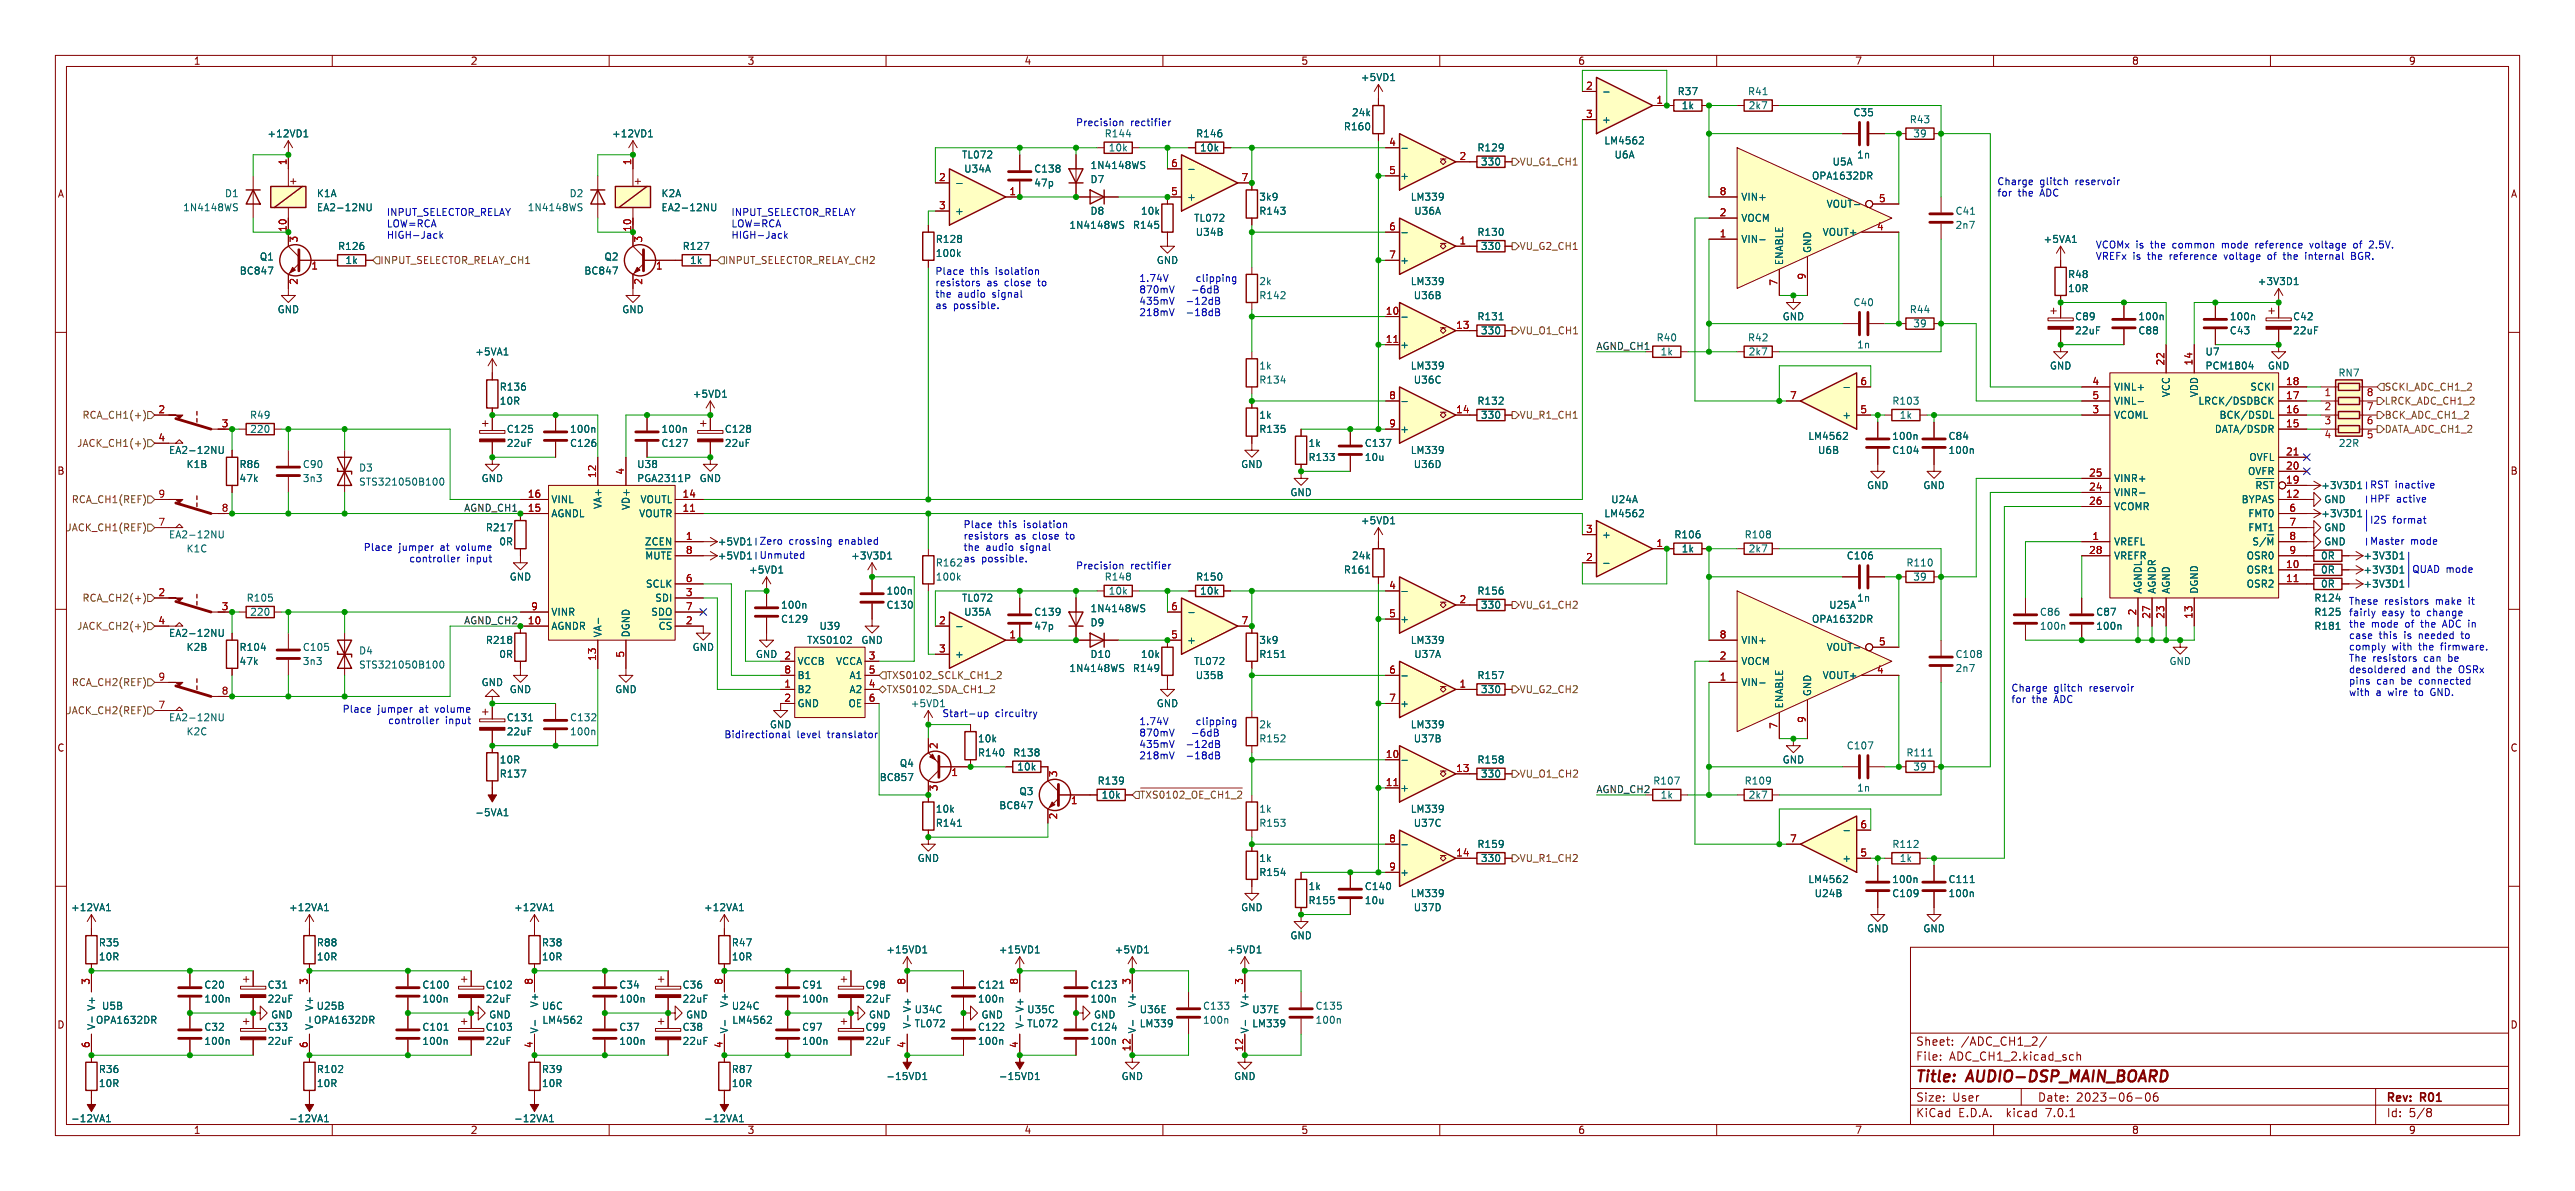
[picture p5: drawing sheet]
<svg xmlns="http://www.w3.org/2000/svg" width="465mm" height="215mm" viewBox="0 0 465 215" stroke-linecap="round" stroke-linejoin="round" font-family="sans-serif">
<defs><g id="words">
<g font-size="2.8" fill="#840000">
<text x="346" y="195.8">Title:</text>
<text x="355.4" y="195.8">AUDIO-DSP_MAIN_BOARD</text>
</g>
<g font-size="2.1" fill="#840000">
<text x="346" y="191.7">File:</text>
<text x="346" y="189">Sheet:</text>
<text x="352" y="191.7">ADC_CH1_2.kicad_sch</text>
<text x="354.1" y="189">/ADC_CH1_2/</text>
<text x="346" y="201.9">KiCad</text>
<text x="346" y="199.1">Size:</text>
<text x="352.6" y="199.1">User</text>
<text x="353.6" y="201.9">E.D.A.</text>
<text x="362.4" y="201.9">kicad</text>
<text x="368" y="199.1">Date:</text>
<text x="369.5" y="201.9">7.0.1</text>
<text x="374.9" y="199.1">2023-06-06</text>
<text x="431" y="199.2">Rev:</text>
<text x="431" y="201.9">Id:</text>
<text x="435" y="201.9">5/8</text>
<text x="437.2" y="199.2">R01</text>
</g>
<g font-size="1.8" fill="#840000">
<text x="35" y="11.8">1</text>
<text x="85" y="11.8">2</text>
<text x="135" y="11.8">3</text>
<text x="185" y="11.8">4</text>
<text x="235" y="11.8">5</text>
<text x="285" y="11.8">6</text>
<text x="335" y="11.8">7</text>
<text x="385" y="11.8">8</text>
<text x="435" y="11.8">9</text>
<text x="10.4" y="35.8">A</text>
<text x="52.1" y="33.5">+</text>
<text x="114.3" y="33.5">+</text>
<text x="453.4" y="35.8">A</text>
<text x="10.3" y="85.8">B</text>
<text x="453.3" y="85.8">B</text>
<text x="10.3" y="135.8">C</text>
<text x="453.3" y="135.8">C</text>
<text x="10.3" y="185.8">D</text>
<text x="453.3" y="185.8">D</text>
<text x="35" y="204.9">1</text>
<text x="85" y="204.9">2</text>
<text x="135" y="204.9">3</text>
<text x="185" y="204.9">4</text>
<text x="235" y="204.9">5</text>
<text x="285" y="204.9">6</text>
<text x="335" y="204.9">7</text>
<text x="385" y="204.9">8</text>
<text x="435" y="204.9">9</text>
</g>
<g font-size="1.8" fill="#006464">
<text x="245.7" y="14.8">+5VD1</text>
<text x="302.9" y="17.3">R37</text>
<text x="315.6" y="17.3">R41</text>
<text x="242.6" y="23.7">R160</text>
<text x="244.1" y="21.1">24k</text>
<text x="289.3" y="22.4">+</text>
<text x="303.6" y="19.9">1k</text>
<text x="315.7" y="19.9">2k7</text>
<text x="334.6" y="21.1">C35</text>
<text x="344.8" y="22.4">R43</text>
<text x="48.2" y="25">+12VD1</text>
<text x="110.5" y="25">+12VD1</text>
<text x="173.7" y="28.8">TL072</text>
<text x="199.4" y="25">R144</text>
<text x="200.1" y="27.5">10k</text>
<text x="215.9" y="25">R146</text>
<text x="216.7" y="27.5">10k</text>
<text x="266.7" y="27.5">R129</text>
<text x="289.6" y="26.2">LM4562</text>
<text x="291.5" y="28.8">U6A</text>
<text x="335.3" y="28.8">1n</text>
<text x="345.4" y="25">39</text>
<text x="40.6" y="35.8">D1</text>
<text x="57.2" y="35.8">K1A</text>
<text x="102.8" y="35.8">D2</text>
<text x="119.4" y="35.8">K2A</text>
<text x="174" y="31.3">U34A</text>
<text x="186.7" y="31.3">C138</text>
<text x="186.7" y="33.8">47p</text>
<text x="196.9" y="33.2">D7</text>
<text x="196.9" y="30.7">1N4148WS</text>
<text x="252.9" y="32.6">+</text>
<text x="267.4" y="30">330</text>
<text x="327.1" y="32.6">OPA1632DR</text>
<text x="330.9" y="30">U5A</text>
<text x="33" y="38.3">1N4148WS</text>
<text x="57.2" y="38.3">EA2-12NU</text>
<text x="95.2" y="38.3">1N4148WS</text>
<text x="119.4" y="38.3">EA2-12NU</text>
<text x="172.5" y="38.9">+</text>
<text x="193" y="41.5">1N4148WS</text>
<text x="196.9" y="38.9">D8</text>
<text x="204.5" y="41.5">R145</text>
<text x="206" y="38.9">10k</text>
<text x="214.4" y="36.4">+</text>
<text x="215.6" y="40.2">TL072</text>
<text x="227.3" y="38.9">R143</text>
<text x="227.3" y="36.4">3k9</text>
<text x="254.7" y="36.4">LM339</text>
<text x="255.3" y="38.9">U36A</text>
<text x="314.5" y="40.2">VOCM</text>
<text x="314.5" y="36.4">VIN+</text>
<text x="329.7" y="37.7">VOUT-</text>
<text x="353.1" y="38.9">C41</text>
<text x="353.1" y="41.5">2n7</text>
<text x="46.9" y="47.2">Q1</text>
<text x="61" y="45.3">R126</text>
<text x="62.3" y="47.8">1k</text>
<text x="109.1" y="47.2">Q2</text>
<text x="123.2" y="45.3">R127</text>
<text x="124.5" y="47.8">1k</text>
<text x="168.9" y="44">R128</text>
<text x="168.9" y="46.5">100k</text>
<text x="208.8" y="47.8">GND</text>
<text x="215.9" y="42.7">U34B</text>
<text x="252.9" y="47.8">+</text>
<text x="266.7" y="42.7">R130</text>
<text x="267.4" y="45.3">330</text>
<text x="314.5" y="44">VIN-</text>
<text x="322.1" y="47.9" transform="rotate(-90 322.1 47.9)">ENABLE</text>
<text x="327.2" y="45.7" transform="rotate(-90 327.2 45.7)">GND</text>
<text x="329" y="42.7">VOUT+</text>
<text x="369" y="44">+5VA1</text>
<text x="43.2" y="49.7">BC847</text>
<text x="105.5" y="49.7">BC847</text>
<text x="227.3" y="51.6">2k</text>
<text x="254.7" y="51.6">LM339</text>
<text x="373.4" y="50.4">R48</text>
<text x="373.4" y="52.9">10R</text>
<text x="407.6" y="51.6">+3V3D1</text>
<text x="50.1" y="56.7">GND</text>
<text x="112.3" y="56.7">GND</text>
<text x="227.3" y="54.2">R142</text>
<text x="255.2" y="54.2">U36B</text>
<text x="266.7" y="58">R131</text>
<text x="321.9" y="58">GND</text>
<text x="334.6" y="55.4">C40</text>
<text x="344.8" y="56.7">R44</text>
<text x="345.4" y="59.2">39</text>
<text x="374.7" y="58">C89</text>
<text x="386.1" y="58">100n</text>
<text x="402.6" y="58">100n</text>
<text x="414" y="58">C42</text>
<text x="85.8" y="64.3">+5VA1</text>
<text x="252.9" y="63.1">+</text>
<text x="267.4" y="60.5">330</text>
<text x="299.1" y="61.8">R40</text>
<text x="299.8" y="64.3">1k</text>
<text x="315.6" y="61.8">R42</text>
<text x="315.7" y="64.3">2k7</text>
<text x="335.3" y="63.1">1n</text>
<text x="374.7" y="60.5">22uF</text>
<text x="386.1" y="60.5">C88</text>
<text x="398.2" y="64.3">U7</text>
<text x="402.6" y="60.5">C43</text>
<text x="414" y="60.5">22uF</text>
<text x="90.2" y="70.7">R136</text>
<text x="125" y="71.9">+5VD1</text>
<text x="227.3" y="69.4">R134</text>
<text x="227.3" y="66.9">1k</text>
<text x="254.7" y="66.9">LM339</text>
<text x="255.2" y="69.4">U36C</text>
<text x="370.1" y="66.9">GND</text>
<text x="381.8" y="70.7">VINL+</text>
<text x="392" y="71.8" transform="rotate(-90 392 71.8)">VCC</text>
<text x="397.1" y="71.8" transform="rotate(-90 397.1 71.8)">VDD</text>
<text x="398.2" y="66.9">PCM1804</text>
<text x="406.2" y="70.7">SCKI</text>
<text x="409.5" y="66.9">GND</text>
<text x="422.2" y="68.1">RN7</text>
<text x="45.1" y="75.8">R49</text>
<text x="90.2" y="73.2">10R</text>
<text x="227.3" y="75.8">1k</text>
<text x="266.7" y="73.2">R132</text>
<text x="267.4" y="75.8">330</text>
<text x="332.6" y="75.8">+</text>
<text x="341.7" y="73.2">R103</text>
<text x="343" y="75.8">1k</text>
<text x="381.8" y="75.8">VCOML</text>
<text x="381.8" y="73.2">VINL-</text>
<text x="396.9" y="73.2">LRCK/DSDBCK</text>
<text x="400.7" y="75.8">BCK/DSDL</text>
<text x="30.4" y="82.1">EA2-12NU</text>
<text x="45.1" y="78.3">220</text>
<text x="91.4" y="78.3">C125</text>
<text x="91.4" y="80.8">22uF</text>
<text x="102.9" y="80.8">C126</text>
<text x="102.9" y="78.3">100n</text>
<text x="119.4" y="80.8">C127</text>
<text x="119.4" y="78.3">100n</text>
<text x="130.8" y="78.3">C128</text>
<text x="130.8" y="80.8">22uF</text>
<text x="227.3" y="78.3">R135</text>
<text x="236.2" y="83.4">R133</text>
<text x="236.2" y="80.8">1k</text>
<text x="246.4" y="80.8">C137</text>
<text x="246.4" y="83.4">10u</text>
<text x="252.9" y="78.3">+</text>
<text x="254.7" y="82.1">LM339</text>
<text x="326.5" y="79.6">LM4562</text>
<text x="328.2" y="82.1">U6B</text>
<text x="341.6" y="82.1">C104</text>
<text x="341.6" y="79.6">100n</text>
<text x="351.8" y="79.6">C84</text>
<text x="351.8" y="82.1">100n</text>
<text x="399.8" y="78.3">DATA/DSDR</text>
<text x="406.1" y="83.4">OVFL</text>
<text x="422.3" y="80.8">22R</text>
<text x="33.6" y="84.6">K1B</text>
<text x="43.2" y="84.6">R86</text>
<text x="43.2" y="87.2">47k</text>
<text x="54.6" y="84.6">C90</text>
<text x="54.6" y="87.2">3n3</text>
<text x="64.8" y="85.3">D3</text>
<text x="64.8" y="87.8">STS321050B100</text>
<text x="86.9" y="87.2">GND</text>
<text x="115" y="84.6">U38</text>
<text x="115" y="87.2">PGA2311P</text>
<text x="126.3" y="87.2">GND</text>
<text x="224.1" y="84.6">GND</text>
<text x="233" y="89.7">GND</text>
<text x="255.2" y="84.6">U36D</text>
<text x="337.1" y="88.5">GND</text>
<text x="347.3" y="88.5">GND</text>
<text x="381.8" y="89.7">VINR-</text>
<text x="381.8" y="87.2">VINR+</text>
<text x="405.8" y="85.9">OVFR</text>
<text x="407.1" y="89.1">~{RST}</text>
<text x="419.1" y="88.5">+3V3D1</text>
<text x="99.6" y="93.5">AGNDL</text>
<text x="99.6" y="91">VINL</text>
<text x="108.8" y="92" transform="rotate(-90 108.8 92)">VA+</text>
<text x="113.9" y="92.2" transform="rotate(-90 113.9 92.2)">VD+</text>
<text x="115.3" y="93.5">VOUTR</text>
<text x="115.5" y="91">VOUTL</text>
<text x="245.7" y="94.8">+5VD1</text>
<text x="289.6" y="93.5">LM4562</text>
<text x="290.9" y="91">U24A</text>
<text x="381.8" y="92.3">VCOMR</text>
<text x="404.7" y="91">BYPAS</text>
<text x="405.9" y="93.5">FMT0</text>
<text x="419.1" y="93.5">+3V3D1</text>
<text x="419.6" y="91">GND</text>
<text x="30.4" y="97.3">EA2-12NU</text>
<text x="33.6" y="99.9">K1C</text>
<text x="87.7" y="96.1">R217</text>
<text x="90.1" y="98.6">0R</text>
<text x="116.3" y="98.6">ZCEN</text>
<text x="116.4" y="101.8">~{MUTE}</text>
<text x="129.5" y="101.2">+5VD1</text>
<text x="129.5" y="98.6">+5VD1</text>
<text x="153.6" y="101.2">+3V3D1</text>
<text x="244.1" y="101.2">24k</text>
<text x="289.3" y="97.3">+</text>
<text x="302.3" y="97.3">R106</text>
<text x="303.6" y="99.9">1k</text>
<text x="315" y="97.3">R108</text>
<text x="315.7" y="99.9">2k7</text>
<text x="333.4" y="101.2">C106</text>
<text x="381.8" y="98.6">VREFL</text>
<text x="381.8" y="101.2">VREFR</text>
<text x="405.6" y="101.2">OSR0</text>
<text x="405.9" y="96.1">FMT1</text>
<text x="406.6" y="99.2">S/~{M}</text>
<text x="419.1" y="101.2">0R</text>
<text x="419.6" y="98.6">GND</text>
<text x="419.6" y="96.1">GND</text>
<text x="426.7" y="101.2">+3V3D1</text>
<text x="92" y="105">GND</text>
<text x="116.5" y="106.2">SCLK</text>
<text x="135.2" y="103.7">+5VD1</text>
<text x="160" y="107.5">100n</text>
<text x="168.9" y="102.4">R162</text>
<text x="168.9" y="105">100k</text>
<text x="199.4" y="105">R148</text>
<text x="200.1" y="107.5">10k</text>
<text x="215.9" y="105">R150</text>
<text x="216.7" y="107.5">10k</text>
<text x="242.6" y="103.7">R161</text>
<text x="266.7" y="107.5">R156</text>
<text x="344.2" y="102.4">R110</text>
<text x="345.4" y="105">39</text>
<text x="386.9" y="107.2" transform="rotate(-90 386.9 107.2)">AGNDL</text>
<text x="389.4" y="107.2" transform="rotate(-90 389.4 107.2)">AGNDR</text>
<text x="392" y="107.2" transform="rotate(-90 392 107.2)">AGND</text>
<text x="397.1" y="107.2" transform="rotate(-90 397.1 107.2)">DGND</text>
<text x="405.6" y="103.7">OSR1</text>
<text x="405.6" y="106.2">OSR2</text>
<text x="419.1" y="103.7">0R</text>
<text x="419.1" y="106.2">0R</text>
<text x="426.7" y="106.2">+3V3D1</text>
<text x="426.7" y="103.7">+3V3D1</text>
<text x="44.5" y="108.8">R105</text>
<text x="45.1" y="111.3">220</text>
<text x="99.6" y="113.9">AGNDR</text>
<text x="99.6" y="111.3">VINR</text>
<text x="117.5" y="111.3">SDO</text>
<text x="118.2" y="108.8">SDI</text>
<text x="141" y="112.6">C129</text>
<text x="141" y="110">100n</text>
<text x="147.9" y="113.9">U39</text>
<text x="160" y="110">C130</text>
<text x="173.7" y="108.8">TL072</text>
<text x="174" y="111.3">U35A</text>
<text x="186.7" y="111.3">C139</text>
<text x="186.7" y="113.9">47p</text>
<text x="196.9" y="113.2">D9</text>
<text x="196.9" y="110.7">1N4148WS</text>
<text x="252.9" y="112.6">+</text>
<text x="267.4" y="110">330</text>
<text x="327.1" y="112.6">OPA1632DR</text>
<text x="330.3" y="110">U25A</text>
<text x="335.3" y="108.8">1n</text>
<text x="368.3" y="111.3">C86</text>
<text x="368.3" y="113.9">100n</text>
<text x="378.5" y="111.3">C87</text>
<text x="378.5" y="113.9">100n</text>
<text x="417.9" y="111.3">R125</text>
<text x="417.9" y="113.9">R181</text>
<text x="417.9" y="108.8">R124</text>
<text x="30.4" y="115.1">EA2-12NU</text>
<text x="33.6" y="117.7">K2B</text>
<text x="43.2" y="117.7">R104</text>
<text x="54.6" y="117.7">C105</text>
<text x="64.8" y="118.3">D4</text>
<text x="87.7" y="116.4">R218</text>
<text x="90.1" y="118.9">0R</text>
<text x="108.8" y="115.1" transform="rotate(-90 108.8 115.1)">VA-</text>
<text x="113.9" y="115.1" transform="rotate(-90 113.9 115.1)">DGND</text>
<text x="118.8" y="114.5">~{CS}</text>
<text x="125" y="117.7">GND</text>
<text x="145.7" y="116.4">TXS0102</text>
<text x="155.5" y="116.4">GND</text>
<text x="172.5" y="118.9">+</text>
<text x="196.9" y="118.9">D10</text>
<text x="206" y="118.9">10k</text>
<text x="214.4" y="116.4">+</text>
<text x="227.3" y="118.9">R151</text>
<text x="227.3" y="116.4">3k9</text>
<text x="254.7" y="116.4">LM339</text>
<text x="255.3" y="118.9">U37A</text>
<text x="314.5" y="116.4">VIN+</text>
<text x="329.7" y="117.7">VOUT-</text>
<text x="353.1" y="118.9">C108</text>
<text x="43.2" y="120.2">47k</text>
<text x="54.6" y="120.2">3n3</text>
<text x="64.8" y="120.8">STS321050B100</text>
<text x="86.9" y="124">GND</text>
<text x="92" y="125.3">GND</text>
<text x="111" y="125.3">GND</text>
<text x="144" y="125.3">B2</text>
<text x="144" y="120.2">VCCB</text>
<text x="144" y="122.7">B1</text>
<text x="150.9" y="120.2">VCCA</text>
<text x="153.3" y="125.3">A2</text>
<text x="153.3" y="122.7">A1</text>
<text x="193" y="121.5">1N4148WS</text>
<text x="204.5" y="121.5">R149</text>
<text x="215.6" y="120.2">TL072</text>
<text x="215.9" y="122.7">U35B</text>
<text x="266.7" y="122.7">R157</text>
<text x="267.4" y="125.3">330</text>
<text x="314.5" y="124">VIN-</text>
<text x="314.5" y="120.2">VOCM</text>
<text x="327.2" y="125.7" transform="rotate(-90 327.2 125.7)">GND</text>
<text x="329" y="122.7">VOUT+</text>
<text x="353.1" y="121.5">2n7</text>
<text x="391.7" y="120.2">GND</text>
<text x="30.4" y="130.4">EA2-12NU</text>
<text x="91.4" y="130.4">C131</text>
<text x="102.9" y="130.4">C132</text>
<text x="139" y="131.6">GND</text>
<text x="144" y="127.8">GND</text>
<text x="153.1" y="127.8">OE</text>
<text x="164.4" y="127.8">+5VD1</text>
<text x="208.8" y="127.8">GND</text>
<text x="227.3" y="131.6">2k</text>
<text x="252.9" y="127.8">+</text>
<text x="254.7" y="131.6">LM339</text>
<text x="322.1" y="127.9" transform="rotate(-90 322.1 127.9)">ENABLE</text>
<text x="33.6" y="132.9">K2C</text>
<text x="90.2" y="138">10R</text>
<text x="91.4" y="132.9">22uF</text>
<text x="102.9" y="132.9">100n</text>
<text x="176.5" y="136.7">R140</text>
<text x="176.5" y="134.2">10k</text>
<text x="182.9" y="136.7">R138</text>
<text x="227.3" y="134.2">R152</text>
<text x="255.2" y="134.2">U37B</text>
<text x="266.7" y="138">R158</text>
<text x="321.9" y="138">GND</text>
<text x="333.4" y="135.4">C107</text>
<text x="344.2" y="136.7">R111</text>
<text x="90.2" y="140.5">R137</text>
<text x="158.8" y="141.2">BC857</text>
<text x="162.4" y="138.6">Q4</text>
<text x="183.6" y="139.3">10k</text>
<text x="184" y="143.7">Q3</text>
<text x="198.1" y="141.8">R139</text>
<text x="252.9" y="143.1">+</text>
<text x="267.4" y="140.5">330</text>
<text x="298.5" y="141.8">R107</text>
<text x="315" y="141.8">R109</text>
<text x="335.3" y="143.1">1n</text>
<text x="345.4" y="139.3">39</text>
<text x="85.8" y="147.5">-5VA1</text>
<text x="168.9" y="149.4">R141</text>
<text x="168.9" y="146.9">10k</text>
<text x="180.4" y="146.2">BC847</text>
<text x="198.9" y="144.3">10k</text>
<text x="227.3" y="149.4">R153</text>
<text x="227.3" y="146.9">1k</text>
<text x="254.7" y="146.9">LM339</text>
<text x="255.2" y="149.4">U37C</text>
<text x="299.8" y="144.3">1k</text>
<text x="315.7" y="144.3">2k7</text>
<text x="165.6" y="155.8">GND</text>
<text x="227.3" y="155.8">1k</text>
<text x="266.7" y="153.2">R159</text>
<text x="267.4" y="155.8">330</text>
<text x="332.6" y="155.8">+</text>
<text x="341.7" y="153.2">R112</text>
<text x="343" y="155.8">1k</text>
<text x="227.3" y="158.3">R154</text>
<text x="236.2" y="160.8">1k</text>
<text x="246.4" y="160.8">C140</text>
<text x="252.9" y="158.3">+</text>
<text x="326.5" y="159.6">LM4562</text>
<text x="341.6" y="159.6">100n</text>
<text x="351.8" y="159.6">C111</text>
<text x="12.8" y="164.7">+12VA1</text>
<text x="52.1" y="164.7">+12VA1</text>
<text x="92.8" y="164.7">+12VA1</text>
<text x="127.1" y="164.7">+12VA1</text>
<text x="224.1" y="164.7">GND</text>
<text x="236.2" y="163.4">R155</text>
<text x="246.4" y="163.4">10u</text>
<text x="254.7" y="162.1">LM339</text>
<text x="255.2" y="164.7">U37D</text>
<text x="327.6" y="162.1">U24B</text>
<text x="341.6" y="162.1">C109</text>
<text x="351.8" y="162.1">100n</text>
<text x="17.8" y="171">R35</text>
<text x="17.8" y="173.5">10R</text>
<text x="57.2" y="171">R88</text>
<text x="57.2" y="173.5">10R</text>
<text x="97.8" y="171">R38</text>
<text x="97.8" y="173.5">10R</text>
<text x="132.1" y="171">R47</text>
<text x="132.1" y="173.5">10R</text>
<text x="160" y="172.3">+15VD1</text>
<text x="180.3" y="172.3">+15VD1</text>
<text x="201.2" y="172.3">+5VD1</text>
<text x="221.6" y="172.3">+5VD1</text>
<text x="233" y="169.7">GND</text>
<text x="337.1" y="168.5">GND</text>
<text x="347.3" y="168.5">GND</text>
<text x="36.8" y="178.6">C20</text>
<text x="48.3" y="178.6">C31</text>
<text x="76.2" y="178.6">C100</text>
<text x="87.6" y="178.6">C102</text>
<text x="111.8" y="178.6">C34</text>
<text x="123.2" y="178.6">C36</text>
<text x="144.8" y="178.6">C91</text>
<text x="156.2" y="178.6">C98</text>
<text x="176.5" y="178.6">C121</text>
<text x="196.9" y="178.6">C123</text>
<text x="17.3" y="185">OPA1632DR</text>
<text x="17.3" y="185.9" transform="rotate(-90 17.3 185.9)">V-</text>
<text x="17.3" y="182.6" transform="rotate(-90 17.3 182.6)">V+</text>
<text x="18.4" y="182.4">U5B</text>
<text x="36.8" y="181.2">100n</text>
<text x="48.3" y="181.2">22uF</text>
<text x="48.9" y="184">GND</text>
<text x="56.6" y="185">OPA1632DR</text>
<text x="56.7" y="185.9" transform="rotate(-90 56.7 185.9)">V-</text>
<text x="56.7" y="182.6" transform="rotate(-90 56.7 182.6)">V+</text>
<text x="57.1" y="182.4">U25B</text>
<text x="76.2" y="181.2">100n</text>
<text x="87.6" y="181.2">22uF</text>
<text x="88.3" y="184">GND</text>
<text x="97.3" y="182" transform="rotate(-90 97.3 182)">V+</text>
<text x="97.8" y="182.4">U6C</text>
<text x="97.9" y="185">LM4562</text>
<text x="111.8" y="181.2">100n</text>
<text x="123.2" y="181.2">22uF</text>
<text x="123.8" y="184">GND</text>
<text x="131.6" y="182" transform="rotate(-90 131.6 182)">V+</text>
<text x="132.1" y="182.4">U24C</text>
<text x="132.2" y="185">LM4562</text>
<text x="144.8" y="181.2">100n</text>
<text x="156.2" y="181.2">22uF</text>
<text x="156.9" y="184">GND</text>
<text x="164.7" y="185.7" transform="rotate(-90 164.7 185.7)">V- V+</text>
<text x="165.1" y="183.1">U34C</text>
<text x="165.1" y="185.6">TL072</text>
<text x="176.5" y="181.2">100n</text>
<text x="177.2" y="184">GND</text>
<text x="185" y="185.7" transform="rotate(-90 185 185.7)">V- V+</text>
<text x="185.4" y="183.1">U35C</text>
<text x="185.4" y="185.6">TL072</text>
<text x="196.9" y="181.2">100n</text>
<text x="197.5" y="184">GND</text>
<text x="205.3" y="182" transform="rotate(-90 205.3 182)">V+</text>
<text x="205.7" y="183.1">U36E</text>
<text x="205.7" y="185.6">LM339</text>
<text x="217.2" y="182.4">C133</text>
<text x="217.2" y="185">100n</text>
<text x="225.6" y="182" transform="rotate(-90 225.6 182)">V+</text>
<text x="226.1" y="183.1">U37E</text>
<text x="226.1" y="185.6">LM339</text>
<text x="237.5" y="182.4">C135</text>
<text x="237.5" y="185">100n</text>
<text x="36.8" y="186.2">C32</text>
<text x="36.8" y="188.8">100n</text>
<text x="48.3" y="186.2">C33</text>
<text x="48.3" y="188.8">22uF</text>
<text x="76.2" y="186.2">C101</text>
<text x="76.2" y="188.8">100n</text>
<text x="87.6" y="186.2">C103</text>
<text x="87.6" y="188.8">22uF</text>
<text x="97.3" y="186.6" transform="rotate(-90 97.3 186.6)">V-</text>
<text x="111.8" y="186.2">C37</text>
<text x="111.8" y="188.8">100n</text>
<text x="123.2" y="186.2">C38</text>
<text x="123.2" y="188.8">22uF</text>
<text x="131.6" y="186.6" transform="rotate(-90 131.6 186.6)">V-</text>
<text x="144.8" y="186.2">C97</text>
<text x="144.8" y="188.8">100n</text>
<text x="156.2" y="186.2">C99</text>
<text x="156.2" y="188.8">22uF</text>
<text x="176.5" y="186.2">C122</text>
<text x="176.5" y="188.8">100n</text>
<text x="196.9" y="186.2">C124</text>
<text x="196.9" y="188.8">100n</text>
<text x="205.3" y="186.6" transform="rotate(-90 205.3 186.6)">V-</text>
<text x="225.6" y="186.6" transform="rotate(-90 225.6 186.6)">V-</text>
<text x="17.8" y="193.9">R36</text>
<text x="17.8" y="196.4">10R</text>
<text x="57.2" y="193.9">R102</text>
<text x="57.2" y="196.4">10R</text>
<text x="97.8" y="193.9">R39</text>
<text x="97.8" y="196.4">10R</text>
<text x="132.1" y="193.9">R87</text>
<text x="132.1" y="196.4">10R</text>
<text x="160" y="195.1">-15VD1</text>
<text x="180.3" y="195.1">-15VD1</text>
<text x="202.5" y="195.1">GND</text>
<text x="222.8" y="195.1">GND</text>
<text x="12.8" y="202.8">-12VA1</text>
<text x="52.1" y="202.8">-12VA1</text>
<text x="92.8" y="202.8">-12VA1</text>
<text x="127.1" y="202.8">-12VA1</text>
</g>
<g font-size="1.8" fill="#a90000">
<text x="286.4" y="16.3">2</text>
<text x="286.4" y="21.3">3</text>
<text x="299.1" y="18.8">1</text>
<text x="51.8" y="29.9" transform="rotate(-90 51.8 29.9)">1</text>
<text x="114" y="29.9" transform="rotate(-90 114 29.9)">1</text>
<text x="250.8" y="26.4">4</text>
<text x="263.5" y="29">2</text>
<text x="169.5" y="32.8">2</text>
<text x="182.2" y="35.3">1</text>
<text x="211.4" y="35.3">5</text>
<text x="211.4" y="30.2">6</text>
<text x="224.1" y="32.8">7</text>
<text x="250.8" y="31.5">5</text>
<text x="310.5" y="35.3">8</text>
<text x="51.8" y="41.9" transform="rotate(-90 51.8 41.9)">10</text>
<text x="114" y="41.9" transform="rotate(-90 114 41.9)">10</text>
<text x="169.5" y="37.8">3</text>
<text x="250.8" y="41.7">6</text>
<text x="310.5" y="39.1">2</text>
<text x="338.9" y="41.7">4</text>
<text x="339.2" y="36.6">5</text>
<text x="54" y="43.8" transform="rotate(-90 54 43.8)">3</text>
<text x="116.2" y="43.8" transform="rotate(-90 116.2 43.8)">3</text>
<text x="250.8" y="46.7">7</text>
<text x="263.5" y="44.2">1</text>
<text x="310.5" y="42.9">1</text>
<text x="54" y="51.5" transform="rotate(-90 54 51.5)">2</text>
<text x="56.2" y="48.9">1</text>
<text x="116.2" y="51.5" transform="rotate(-90 116.2 51.5)">2</text>
<text x="118.4" y="48.9">1</text>
<text x="321.1" y="51.7" transform="rotate(-90 321.1 51.7)">7</text>
<text x="326.1" y="50.6" transform="rotate(-90 326.1 50.6)">9</text>
<text x="250.2" y="56.9">10</text>
<text x="262.9" y="59.4">13</text>
<text x="250.2" y="62">11</text>
<text x="335.9" y="69.6">6</text>
<text x="377.8" y="69.6">4</text>
<text x="390.9" y="66" transform="rotate(-90 390.9 66)">22</text>
<text x="396" y="66" transform="rotate(-90 396 66)">14</text>
<text x="412.7" y="69.6">18</text>
<text x="419.7" y="71.8">1</text>
<text x="427.3" y="71.8">8</text>
<text x="28.5" y="74.7">2</text>
<text x="40" y="77.2">3</text>
<text x="250.8" y="72.1">8</text>
<text x="250.8" y="77.2">9</text>
<text x="262.9" y="74.7">14</text>
<text x="323.2" y="72.1">7</text>
<text x="335.9" y="74.7">5</text>
<text x="377.8" y="74.7">3</text>
<text x="377.8" y="72.1">5</text>
<text x="412.7" y="77.2">15</text>
<text x="412.7" y="74.7">16</text>
<text x="412.7" y="72.1">17</text>
<text x="419.7" y="74.3">2</text>
<text x="419.7" y="76.8">3</text>
<text x="427.3" y="76.8">6</text>
<text x="427.3" y="74.3">7</text>
<text x="28.5" y="79.8">4</text>
<text x="412.7" y="82.3">21</text>
<text x="419.7" y="79.4">4</text>
<text x="427.3" y="79.4">5</text>
<text x="28.5" y="89.9">9</text>
<text x="95.2" y="89.9">16</text>
<text x="107.7" y="86.4" transform="rotate(-90 107.7 86.4)">12</text>
<text x="112.8" y="85.8" transform="rotate(-90 112.8 85.8)">4</text>
<text x="123.2" y="89.9">14</text>
<text x="377.2" y="88.6">24</text>
<text x="377.2" y="86.1">25</text>
<text x="412.7" y="89.9">12</text>
<text x="412.7" y="87.4">19</text>
<text x="412.7" y="84.8">20</text>
<text x="28.5" y="95">7</text>
<text x="40" y="92.5">8</text>
<text x="95.2" y="92.5">15</text>
<text x="123.2" y="92.5">11</text>
<text x="377.2" y="91.2">26</text>
<text x="413.4" y="92.5">6</text>
<text x="413.4" y="95">7</text>
<text x="123.8" y="97.5">1</text>
<text x="123.8" y="100.1">8</text>
<text x="286.4" y="101.3">2</text>
<text x="286.4" y="96.3">3</text>
<text x="299.1" y="98.8">1</text>
<text x="377.2" y="100.1">28</text>
<text x="377.8" y="97.5">1</text>
<text x="413.4" y="97.5">8</text>
<text x="413.4" y="100.1">9</text>
<text x="28.5" y="107.7">2</text>
<text x="123.8" y="107.7">3</text>
<text x="123.8" y="105.2">6</text>
<text x="250.8" y="106.4">4</text>
<text x="412.7" y="102.6">10</text>
<text x="412.7" y="105.2">11</text>
<text x="28.5" y="112.8">4</text>
<text x="40" y="110.2">3</text>
<text x="95.2" y="112.8">10</text>
<text x="95.9" y="110.2">9</text>
<text x="123.8" y="112.8">2</text>
<text x="123.8" y="110.2">7</text>
<text x="169.5" y="112.8">2</text>
<text x="211.4" y="110.2">6</text>
<text x="224.1" y="112.8">7</text>
<text x="250.8" y="111.5">5</text>
<text x="263.5" y="109">2</text>
<text x="385.8" y="111.2" transform="rotate(-90 385.8 111.2)">2</text>
<text x="388.4" y="111.8" transform="rotate(-90 388.4 111.8)">27</text>
<text x="390.9" y="111.8" transform="rotate(-90 390.9 111.8)">23</text>
<text x="396" y="111.8" transform="rotate(-90 396 111.8)">13</text>
<text x="107.7" y="119.4" transform="rotate(-90 107.7 119.4)">13</text>
<text x="112.8" y="118.8" transform="rotate(-90 112.8 118.8)">5</text>
<text x="136.4" y="118.9">GND 2</text>
<text x="156.8" y="119.1">3</text>
<text x="169.5" y="117.9">3</text>
<text x="182.2" y="115.3">1</text>
<text x="211.4" y="115.3">5</text>
<text x="310.5" y="119.1">2</text>
<text x="310.5" y="115.3">8</text>
<text x="339.2" y="116.6">5</text>
<text x="28.5" y="122.9">9</text>
<text x="40" y="125.5">8</text>
<text x="141.6" y="124.2">1</text>
<text x="141.6" y="121.7">8</text>
<text x="156.8" y="124.2">4</text>
<text x="156.8" y="121.7">5</text>
<text x="250.8" y="121.7">6</text>
<text x="263.5" y="124.2">1</text>
<text x="310.5" y="122.9">1</text>
<text x="338.9" y="121.7">4</text>
<text x="28.5" y="128">7</text>
<text x="141.6" y="126.7">2</text>
<text x="156.8" y="126.7">6</text>
<text x="250.8" y="126.7">7</text>
<text x="321.1" y="131.7" transform="rotate(-90 321.1 131.7)">7</text>
<text x="326.1" y="130.6" transform="rotate(-90 326.1 130.6)">9</text>
<text x="169.5" y="135.3" transform="rotate(-90 169.5 135.3)">2</text>
<text x="250.2" y="136.9">10</text>
<text x="169.5" y="142.9" transform="rotate(-90 169.5 142.9)">3</text>
<text x="171.7" y="140.3">1</text>
<text x="191.1" y="140.4" transform="rotate(-90 191.1 140.4)">3</text>
<text x="250.2" y="142">11</text>
<text x="262.9" y="139.4">13</text>
<text x="191.1" y="148" transform="rotate(-90 191.1 148)">2</text>
<text x="193.3" y="145.4">1</text>
<text x="335.9" y="149.6">6</text>
<text x="250.8" y="152.1">8</text>
<text x="262.9" y="154.7">14</text>
<text x="323.2" y="152.1">7</text>
<text x="335.9" y="154.7">5</text>
<text x="250.8" y="157.2">9</text>
<text x="16.3" y="177.8" transform="rotate(-90 16.3 177.8)">3</text>
<text x="55.6" y="177.8" transform="rotate(-90 55.6 177.8)">3</text>
<text x="96.3" y="177.8" transform="rotate(-90 96.3 177.8)">8</text>
<text x="130.6" y="177.8" transform="rotate(-90 130.6 177.8)">8</text>
<text x="163.6" y="177.8" transform="rotate(-90 163.6 177.8)">8</text>
<text x="183.9" y="177.8" transform="rotate(-90 183.9 177.8)">8</text>
<text x="204.2" y="177.8" transform="rotate(-90 204.2 177.8)">3</text>
<text x="224.5" y="177.8" transform="rotate(-90 224.5 177.8)">3</text>
<text x="16.3" y="189.3" transform="rotate(-90 16.3 189.3)">6</text>
<text x="55.6" y="189.3" transform="rotate(-90 55.6 189.3)">6</text>
<text x="96.3" y="189.3" transform="rotate(-90 96.3 189.3)">4</text>
<text x="130.6" y="189.3" transform="rotate(-90 130.6 189.3)">4</text>
<text x="163.6" y="189.3" transform="rotate(-90 163.6 189.3)">4</text>
<text x="183.9" y="189.3" transform="rotate(-90 183.9 189.3)">4</text>
<text x="204.2" y="189.9" transform="rotate(-90 204.2 189.9)">12</text>
<text x="224.5" y="189.9" transform="rotate(-90 224.5 189.9)">12</text>
</g>
<g font-size="1.8" fill="#0000c2">
<text x="194.3" y="22.9">Precision</text>
<text x="204.2" y="22.9">rectifier</text>
<text x="360.7" y="33.5">Charge</text>
<text x="360.7" y="35.6">for</text>
<text x="364.4" y="35.6">the</text>
<text x="368.4" y="33.5">glitch</text>
<text x="368.5" y="35.6">ADC</text>
<text x="374.8" y="33.5">reservoir</text>
<text x="69.8" y="39.1">INPUT_SELECTOR_RELAY</text>
<text x="69.8" y="41.1">LOW=RCA</text>
<text x="132.1" y="39.1">INPUT_SELECTOR_RELAY</text>
<text x="132.1" y="41.1">LOW=RCA</text>
<text x="69.8" y="43.2">HIGH-Jack</text>
<text x="132.1" y="43.2">HIGH-Jack</text>
<text x="378.5" y="44.9">VCOMx is</text>
<text x="378.5" y="47">VREFx is</text>
<text x="387.9" y="47">the</text>
<text x="388.4" y="44.9">the</text>
<text x="392" y="47">reference</text>
<text x="392.5" y="44.9">common</text>
<text x="401.5" y="44.9">mode</text>
<text x="401.9" y="47">voltage</text>
<text x="407.7" y="44.9">reference</text>
<text x="409.9" y="47">of</text>
<text x="412.9" y="47">the</text>
<text x="417" y="47">internal</text>
<text x="417.7" y="44.9">voltage</text>
<text x="425.4" y="47">BGR.</text>
<text x="425.7" y="44.9">of</text>
<text x="428.6" y="44.9">2.5V.</text>
<text x="168.9" y="49.7">Place</text>
<text x="168.9" y="51.8">resistors</text>
<text x="168.9" y="53.8">the</text>
<text x="173" y="53.8">audio</text>
<text x="175.3" y="49.7">this</text>
<text x="178.2" y="51.8">as</text>
<text x="179.3" y="53.8">signal</text>
<text x="179.9" y="49.7">isolation</text>
<text x="181.5" y="51.8">close</text>
<text x="187.6" y="51.8">to</text>
<text x="205.7" y="51">1.74V</text>
<text x="205.7" y="53">870mV</text>
<text x="215.4" y="53">-6dB</text>
<text x="216.5" y="51">clipping</text>
<text x="168.9" y="55.9">as</text>
<text x="172.2" y="55.9">possible.</text>
<text x="205.7" y="55.1">435mV</text>
<text x="205.7" y="57.2">218mV</text>
<text x="214.3" y="55.1">-12dB</text>
<text x="214.3" y="57.2">-18dB</text>
<text x="428" y="88.3">RST inactive</text>
<text x="174" y="95.4">Place</text>
<text x="180.3" y="95.4">this</text>
<text x="184.9" y="95.4">isolation</text>
<text x="428" y="90.8">HPF</text>
<text x="428" y="94.6">I2S</text>
<text x="432.1" y="94.6">format</text>
<text x="432.8" y="90.8">active</text>
<text x="65.6" y="99.5">Place</text>
<text x="71.9" y="99.5">jumper</text>
<text x="73.8" y="101.6">controller</text>
<text x="79.5" y="99.5">at</text>
<text x="82.4" y="99.5">volume</text>
<text x="84.1" y="101.6">input</text>
<text x="137.2" y="101">Unmuted</text>
<text x="137.2" y="98.4">Zero</text>
<text x="142.5" y="98.4">crossing</text>
<text x="151.6" y="98.4">enabled</text>
<text x="174" y="97.5">resistors</text>
<text x="174" y="99.5">the</text>
<text x="174" y="101.6">as</text>
<text x="177.3" y="101.6">possible.</text>
<text x="178" y="99.5">audio</text>
<text x="183.3" y="97.5">as</text>
<text x="184.3" y="99.5">signal</text>
<text x="186.6" y="97.5">close</text>
<text x="192.7" y="97.5">to</text>
<text x="428" y="98.4">Master</text>
<text x="435.3" y="98.4">mode</text>
<text x="194.3" y="102.9">Precision</text>
<text x="204.2" y="102.9">rectifier</text>
<text x="435.6" y="103.5">QUAD mode</text>
<text x="424.2" y="109.3">These</text>
<text x="424.2" y="111.3">fairly</text>
<text x="424.2" y="113.4">the</text>
<text x="428.2" y="113.4">mode</text>
<text x="430.2" y="111.3">easy</text>
<text x="430.6" y="109.3">resistors</text>
<text x="434.4" y="113.4">of</text>
<text x="435.5" y="111.3">to</text>
<text x="437.4" y="113.4">the</text>
<text x="438.5" y="111.3">change</text>
<text x="439.9" y="109.3">make</text>
<text x="441.4" y="113.4">ADC in</text>
<text x="446" y="109.3">it</text>
<text x="424.2" y="115.4">case</text>
<text x="424.2" y="117.5">comply</text>
<text x="424.2" y="119.6">The</text>
<text x="428.5" y="119.6">resistors</text>
<text x="429.6" y="115.4">this</text>
<text x="432" y="117.5">with</text>
<text x="434.2" y="115.4">is</text>
<text x="436.9" y="117.5">the</text>
<text x="437" y="115.4">needed</text>
<text x="437.8" y="119.6">can</text>
<text x="440.9" y="117.5">firmware.</text>
<text x="442.3" y="119.6">be</text>
<text x="444.8" y="115.4">to</text>
<text x="363.2" y="124.9">Charge</text>
<text x="370.9" y="124.9">glitch</text>
<text x="377.4" y="124.9">reservoir</text>
<text x="424.2" y="121.6">desoldered</text>
<text x="424.2" y="123.7">pins</text>
<text x="424.2" y="125.7">with</text>
<text x="429.1" y="125.7">a</text>
<text x="429.2" y="123.7">can</text>
<text x="431.3" y="125.7">wire</text>
<text x="433.7" y="123.7">be</text>
<text x="435.6" y="121.6">and</text>
<text x="436.2" y="125.7">to</text>
<text x="437" y="123.7">connected</text>
<text x="439.2" y="125.7">GND.</text>
<text x="440.2" y="121.6">the</text>
<text x="444.2" y="121.6">OSRx</text>
<text x="61.7" y="128.8">Place</text>
<text x="68.1" y="128.8">jumper</text>
<text x="70" y="130.8">controller</text>
<text x="75.7" y="128.8">at</text>
<text x="78.6" y="128.8">volume</text>
<text x="80.3" y="130.8">input</text>
<text x="170.2" y="129.5">Start-up</text>
<text x="179.7" y="129.5">circuitry</text>
<text x="205.7" y="131">1.74V</text>
<text x="216.5" y="131">clipping</text>
<text x="363.2" y="127">for</text>
<text x="367" y="127">the</text>
<text x="371" y="127">ADC</text>
<text x="130.8" y="133.3">Bidirectional</text>
<text x="143.9" y="133.3">level</text>
<text x="149.5" y="133.3">translator</text>
<text x="205.7" y="133">870mV</text>
<text x="205.7" y="135.1">435mV</text>
<text x="205.7" y="137.2">218mV</text>
<text x="214.3" y="135.1">-12dB</text>
<text x="214.3" y="137.2">-18dB</text>
<text x="215.4" y="133">-6dB</text>
</g>
<g font-size="1.8" fill="#725600">
<text x="274.4" y="30">VU_G1_CH1</text>
<text x="68.7" y="47.8">INPUT_SELECTOR_RELAY_CH1</text>
<text x="130.9" y="47.8">INPUT_SELECTOR_RELAY_CH2</text>
<text x="274.4" y="45.3">VU_G2_CH1</text>
<text x="274.4" y="60.5">VU_O1_CH1</text>
<text x="430.6" y="70.7">SCKI_ADC_CH1_2</text>
<text x="14.8" y="75.8">RCA_CH1(+)</text>
<text x="274.4" y="75.8">VU_R1_CH1</text>
<text x="430.6" y="75.8">BCK_ADC_CH1_2</text>
<text x="430.6" y="73.2">LRCK_ADC_CH1_2</text>
<text x="13.8" y="80.8">JACK_CH1(+)</text>
<text x="430.6" y="78.3">DATA_ADC_CH1_2</text>
<text x="12.8" y="91">RCA_CH1(REF)</text>
<text x="11.9" y="96.1">JACK_CH1(REF)</text>
<text x="13.8" y="113.9">JACK_CH2(+)</text>
<text x="14.8" y="108.8">RCA_CH2(+)</text>
<text x="274.4" y="110">VU_G1_CH2</text>
<text x="12.8" y="124">RCA_CH2(REF)</text>
<text x="160.1" y="125.3">TXS0102_SDA_CH1_2</text>
<text x="160.1" y="122.7">TXS0102_SCLK_CH1_2</text>
<text x="274.4" y="125.3">VU_G2_CH2</text>
<text x="11.9" y="129.1">JACK_CH2(REF)</text>
<text x="274.4" y="140.5">VU_O1_CH2</text>
<text x="205.8" y="144.9">~{TXS0102_OE_CH1_2}</text>
<text x="274.4" y="155.8">VU_R1_CH2</text>
</g>
<g font-size="1.8" fill="#0f0f0f">
<text x="288.3" y="63.2">AGND_CH1</text>
<text x="83.8" y="92.4">AGND_CH1</text>
<text x="83.8" y="112.8">AGND_CH2</text>
<text x="288.3" y="143.2">AGND_CH2</text>
</g>
</g></defs>
<g fill="none" stroke="#840000" stroke-width=".18">
<path d="M10 10h445v195h-445zM12 12h441v191h-441zM60 10v2M110 10v2M160 10v2M210 10v2M260 10v2M310 10v2M360 10v2M410 10v2M10 60h2M383.5 54.6v2.8"/>
<path d="M383.5 59.4v2.8M411.5 52.1l-.8 1.2M411.5 52.1v2.5M411.5 52.1l.7 1.2M453 60h2M10 110h2M453 110h2M10 160h2M453 160h2M130.8 165.1v3.8M130.8 174v1.3M130.8 165.1l-.8 1.3"/>
<path d="M130.8 165.1l.8 1.3M151.4 178.1h4.6v.5h-4.6zM151.9 176.8h1M152.4 176.3v1M153.7 175.3v2.8M345 171h108v32h-108zM130.8 190.5v1.3M130.8 196.8v1.3M153.7 180.1v2.8h1.2v-1.3l1.3 1.3-1.3 1.2v-1.2M345 199.5h108M345 196.5h108M345 192.5h108"/>
<path d="M345 186.5h108M350.4 191.3v.1M350.4 190.5v.1M352.6 188.6v.1M352.6 187.8v.1M365 196.5v3M369.6 187.1l-1.3 2M375.1 189.9v1.5M375.1 190.5l.2-.1 .3 .1 .1 .9M385.6 198.2h1.2M387.6 197.4l.2-.1a.8 .8 0 0 1 .5 .8 .8 .8 0 0 1-.5 .7 1 1 0 0 1-.2-1.4zM389.6 197.3a.59 .59 0 0 0-.7 .6v.6l.1 .2 .4 .1 .2-.1 .1-.5-.1-.3h-.5l-.2 .3"/>
<path d="M429 196.5v6.5M60 203v2M110 203v2M160 203v2M210 203v2M260 203v2M310 203v2M360 203v2M373.8 201.6h.8M410 203v2M438.5 200.1l.4 .1 .2 .2-.3 .3M438.5 200.7h.3"/>
<path d="M438.8 200.7l.2 .2 .1 .4-.2 .2-.4 .1"/>
</g>
<path d="M390.4 56.9l.2 .2v.6M414.3 51.4h.7M414.3 50.5l.4-.4v1.3M133.5 164.4h.8M133.7 163.5l.2-.4v1.3M133.5 202.5h.8M133.5 201.6l.4-.4v1.3" fill="none" stroke="#006464" stroke-width=".18"/>
<g fill="#840000" stroke="#840000" stroke-width=".18">
<path d="M130.8 198.1v1.3h.8l-.8 1.3-.8-1.3h.8z"/>
<path d="M151.4 179.6h4.6v.5h-4.6z"/>
</g>
<path d="M129.8 168.9h2v5.1h-2zM129.8 191.8h2v5h-2z" fill="none" stroke="#840000" stroke-width=".25"/>
<path d="M381.5 57.7h4.1M381.5 59.2h4.1" fill="none" stroke="#840000" stroke-width=".51"/>
<path d="M171.4 110.5l10.2 5.1-10.2 5z" fill="#ffffc2"/>
<path d="M166.6 41.9h2.1v5.1h-2.1zM166.6 100.3h2.1v5.1h-2.1zM171.4 110.5l10.2 5.1-10.2 5z" fill="none" stroke="#840000" stroke-width=".25"/>
<g fill="none" stroke="#840000" stroke-width=".18">
<path d="M167.6 40.6v1.3M167.6 47v1.3M126 77.7h4.6v.5h-4.6zM126.5 76.5h1M127 75.9v1.1M128.3 79.8v4h-1.3l1.3 1.3 1.2-1.3h-1.2M128.3 72.4v5.3M128.3 72.4l-.8 1.3M128.3 72.4l.7 1.3M127 97.8h2.5M128.3 99.6l1.2 .7M128.3 97l1.2 .8"/>
<path d="M129.5 97.8l-1.2 .8M167.6 99.1v1.2M127 113v1.3h1.3l-1.3 1.3-1.3-1.3h1.3M127 100.3h2.5M129.5 100.3l-1.2 .8M138.4 111.5v4.1h-1.2l1.2 1.2 1.3-1.2h-1.3M138.4 104.1l-.7 1.3M138.4 104.1v5.4M138.4 104.1l.8 1.3M157.5 109v4h-1.3l1.3 1.3 1.2-1.3h-1.2M157.5 101.6v5.3M157.5 101.6l-.8 1.3"/>
<path d="M157.5 101.6l.7 1.3M167.6 105.4v1.3M168.9 113h2.5M168.9 118.1h2.5M181.6 115.6h2.5M375.9 107.9v2.8M375.9 112.8v2.8M130.8 175.3v3.8M142.2 175.3v2.8M163.8 172.7v6.4M163.8 172.7l-.7 1.3M163.8 172.7l.8 1.3"/>
<path d="M130.8 186.7v3.8M142.2 180.1v5.6M142.2 187.7v2.8M151.4 185.7h4.6v.5h-4.6zM151.9 184.4h1M152.4 183.9v1M153.7 182.9v2.8M153.7 187.7v2.8M163.8 186.7v3.8"/>
</g>
<g fill="none" stroke="#006464" stroke-width=".18">
<path d="M173 45.8l.4 .5M173.4 45.5l-.5 .4M130.5 71.7h.7M130.7 70.6l.1-.2v1.3M135 98.4h.7M135.2 97.3l.2-.2v1.3M135.2 99.8l.2-.2v1.3M135 100.9h.7M140.6 103.5h.8M140.9 102.4l.1-.2v1.3M145.3 109l.2 .1v.7M160.3 100.9h.7"/>
<path d="M160.3 100l.4-.4v1.3M164.4 106.4l.2 .2v.7M172.8 113.1h.9M173 104.2l.4 .5M173.4 103.9l-.5 .5M382.8 112.8l.2 .2v.6M166.6 171.1l.4-.3v1.2M166.6 172h.8M130.9 184.2v1M139.1 183.5l.2 .2-.1 .3-.7 .7h.8M149.1 180.1l.2 .2v.6M149.1 187.7l.2 .2v.6"/>
<path d="M166.6 194.9h.8M166.6 194l.4-.4v1.3"/>
</g>
<g fill="#840000" stroke="#840000" stroke-width=".18">
<path d="M163.8 190.5v1.3h.8l-.8 1.2-.7-1.2h.7z"/>
<path d="M151.4 187.2h4.6v.5h-4.6z"/>
<path d="M126 79.2h4.6v.6h-4.6z"/>
</g>
<path d="M136.4 109.7h4.1M136.4 111.3h4.1M155.4 107.2h4.1M155.4 108.7h4.1M373.9 112.5h4.1M373.9 111h4.1M140.2 179.8h4.1M140.2 178.3h4.1M140.2 187.5h4.1M140.2 185.9h4.1" fill="none" stroke="#840000" stroke-width=".51"/>
<path d="M171.4 30.5l10.2 5.1-10.2 5z" fill="#ffffc2"/>
<g fill="none" stroke="#840000" stroke-width=".25">
<path d="M44.4 34.3h2.6M45.7 34.3l1.3 2.5h-2.6zM48.9 33.7h6.3v3.8h-6.3zM54.6 33.7l-5.1 3.8M171.4 30.5l10.2 5.1-10.2 5zM344.2 23.1h5v2h-5zM61 46h5v2h-5zM44.4 76.5h5.1v2h-5.1zM87.9 68.6h2v5.1h-2zM40.9 82.5h2v5.1h-2zM61 84.6v.5h2.5v.5M61 82.5h2.5l-2.5 5.1h2.5z"/>
<path d="M302.3 98h5v2.1h-5zM315 98h5v2.1h-5zM344.2 103.1h5v2.1h-5zM166.6 144.8h2.1v5.1h-2.1z"/>
<circle cx="53.3" cy="47" r="2.82"/>
</g>
<g fill="none" stroke="#840000" stroke-width=".18">
<path d="M45.7 31.7v7.7M52.1 37.5v6.9l1.9 2M52.1 25.4v8.3M52.1 25.4l-.8 1.3M52.1 25.4l.7 1.3M168.9 33h2.5M168.9 38.1h2.5M181.6 35.6h2.5M342.9 24.1h1.3M349.2 24.1h1.3M350.5 35.6v2.8M54 47.6l-1.9 1.9v3.8h-1.3l1.3 1.3 1.2-1.3h-1.2"/>
<path d="M54 47h7M66 47h1.3M350.5 40.4v2.8M43.2 77.5h1.2M49.5 77.5h1.3M86.6 77.7h4.6v.5h-4.6zM87.1 76.5h1M87.6 75.9v1.1M88.9 79.8v4h-1.3l1.3 1.3 1.3-1.3h-1.3M88.9 64.8v3.8M88.9 73.7v4M88.9 64.8l-.8 1.2"/>
<path d="M88.9 64.8l.8 1.2M41.9 81.3v1.2M41.9 87.6v1.3M62.2 81.3v7.6M301 99.1h1.3M307.3 99.1h1.3M313.7 99.1h1.3M320 99.1h1.3M342.9 104.1h1.3M349.2 104.1h1.3M350.5 115.6v2.8M167.6 128.3l-.7 1.2"/>
<path d="M167.6 128.3v2.5M167.6 128.3l.8 1.2M323.8 133.3v1.3h1.3l-1.3 1.3-1.2-1.3h1.2M350.5 120.4v2.8M167.6 149.9v2.5h1.3l-1.3 1.3-1.2-1.3h1.2M167.6 143.5v1.3M349.2 163.8v1.3h-1.2l1.2 1.3 1.3-1.3h-1.3"/>
</g>
<g fill="none" stroke="#006464" stroke-width=".18">
<path d="M42.4 37.4l.3 .1 .2 .3-.3 .3h-.3M42.4 36.8h.5M54.9 24.7h.7M54.9 23.8l.3-.4v1.3M66.3 36.8v1l.2 .3 .4-.1 .1-.2v-1M172.8 33.1h.9M48.4 48.2h.9l-.6 1.3M91 64.1h.7M78.8 86.4l.1 .4-.1 .7M79.5 86.4l.2-.1a.68 .68 0 0 1 .5 .6 .68 .68 0 0 1-.5 .7l-.3-.5zM169.8 127.6h.8M170.1 126.5l.1-.2v1.3"/>
<path d="M172.9 149.2h.7"/>
</g>
<path d="M348.5 38.6h4.1M54 45.1v3.8M348.5 40.1h4.1M348.5 118.6h4.1M348.5 120.1h4.1" fill="none" stroke="#840000" stroke-width=".51"/>
<g fill="#840000" stroke="#840000" stroke-width=".18">
<path d="M52.8 48.3l.5 .5-1 .5z"/>
<path d="M86.6 79.2h4.6v.6h-4.6z"/>
</g>
<path d="M48.9 33.7h6.3v3.8h-6.3z" fill="#ffffc2" stroke="#ffffc2" stroke-width=".18"/>
<path d="M313.7 106.7l27.9 12.7-27.9 12.7z" fill="#ffffc2"/>
<g fill="none" stroke="#840000" stroke-width=".18">
<path d="M369.8 57.4h4.6v.5h-4.6zM370.3 56.1h1M370.8 55.6v1M372.1 59.4v4.1h-1.3l1.3 1.3 1.3-1.3h-1.3M372.1 54.6v2.8M349.2 76.2v2.8M52.1 81.3v2.8M52.1 86.1v2.8M349.2 81v4.1h-1.2l1.2 1.3 1.3-1.3h-1.3M52.1 114.3v2.8M52.1 119.1v2.8M62.2 114.3v7.6"/>
<path d="M308.6 119.4h5.1M308.6 115.6h5.1M313.7 106.7l27.9 12.7-27.9 12.7zM332.7 104.1h2.8M337.6 104.1h2.8M338.2 116.8h4.7M308.6 123.2h5.1M321.3 128.7v4.6M326.4 126.4v6.9M336.2 121.9h6.7M339.1 156.2v2.8M340.4 154.9h1.2"/>
<path d="M346.7 154.9h1.3M349.2 156.2v2.8M339.1 161v4.1h-1.3l1.3 1.3 1.3-1.3h-1.3M349.2 161v2.8"/>
<circle cx="337.5" cy="116.8" r=".63"/>
</g>
<path d="M356.2 81l.1 .2v.7M78.8 119.4l.1 .4-.1 .7M79.5 119.5l.2-.2a.68 .68 0 0 1 .5 .7 .68 .68 0 0 1-.5 .6l-.3-.5zM334.9 116.9h.9M337.6 111.7l.4 .6M337.9 111.1l.1 .2-.1 .4M317.8 123.3h.9M346 158.5l.2 .2v.6M355.8 159.3h.7M356.2 161l.1 .2v.7" fill="none" stroke="#006464" stroke-width=".18"/>
<path d="M347.2 79.2h4.1M50 85.9h4.1M50 84.3h4.1M347.2 80.8h4.1M50 118.9h4.1M50 117.3h4.1M335.8 102.1v4.1M337.3 102.1v4.1M337.1 159.3h4M347.2 159.3h4.1M337.1 160.8h4M347.2 160.8h4.1" fill="none" stroke="#840000" stroke-width=".51"/>
<path d="M369.8 58.9h4.6v.5h-4.6z" fill="#840000" stroke="#840000" stroke-width=".18"/>
<path d="M61 117.6v.5h2.5v.5M61 115.6h2.5l-2.5 5h2.5zM341.6 153.9h5.1v2.1h-5.1z" fill="none" stroke="#840000" stroke-width=".25"/>
<path d="M288.3 94l10.1 5.1-10.1 5z" fill="#ffffc2"/>
<g fill="none" stroke="#840000" stroke-width=".25">
<path d="M302.3 18h5v2.1h-5zM106.7 34.3h2.5M107.9 34.3l1.3 2.5h-2.5zM371.1 48.3h2v5h-2zM93 94h2v5.1h-2zM288.3 94l10.1 5.1-10.1 5zM417.8 99.3h5.1v2h-5.1zM40.9 115.6h2v5h-2zM44.4 109.5h5.1v2h-5.1zM93 114.3h2v5.1h-2zM417.8 101.9h5.1v2h-5.1zM417.8 104.4h5.1v2h-5.1z"/>
<path d="M298.4 142.5h5.1v2h-5.1zM315 142.5h5v2h-5zM15.5 191.8h2v5h-2z"/>
</g>
<g fill="none" stroke="#840000" stroke-width=".18">
<path d="M301 19h1.3M307.3 19h1.3M107.9 31.7v7.7M114.3 25.4l-.8 1.3M114.3 25.4v2.5M114.3 25.4l.8 1.3M372.1 44.4l-.8 1.3M372.1 44.4v3.9M372.1 53.3v1.3M372.1 44.4l.8 1.3M116.8 74.9v2.8M116.8 79.8v2.7"/>
<path d="M339.1 76.2v2.8M94 99.1v2.5h1.2l-1.2 1.3-1.3-1.3h1.3M94 90.2h5.1M99.1 87.6h22.8v28h-22.8zM99.1 92.7h-5.1v1.3M107.9 82.5v5.1M113 82.5v5.1M121.9 97.8h5.1M121.9 92.7h5.1M121.9 90.2h5.1M285.7 96.5h2.6M298.4 99.1h2.6"/>
<path d="M339.1 81v4.1h-1.3l1.3 1.3 1.3-1.3h-1.3M416.6 97.8h1.2v1.3l1.3-1.3-1.3-1.3v1.3M41.9 114.3v1.3M43.2 110.5h1.2M49.5 110.5h1.3M94 119.4v2.5h1.2l-1.2 1.3-1.3-1.3h1.3M94 110.5h5.1M99.1 113h-5.1v1.3M107.9 115.6v5M113 115.6v6.3h1.3l-1.3 1.3-1.2-1.3h1.2M121.9 110.5h5.1M121.9 113h5.1"/>
<path d="M121.9 107.9h5.1M121.9 105.4h5.1M121.9 100.3h5.1M285.7 101.6h2.6M393.7 115.6v1.2h-1.3l1.3 1.3 1.3-1.3h-1.3M416.6 105.4h1.2M416.6 100.3h1.2M416.6 102.9h1.2M422.9 105.4h1.3M422.9 100.3h1.3M422.9 102.9h1.3M41.9 120.6v1.3"/>
<path d="M332.7 138.4h2.8M337.6 138.4h2.8M303.5 143.5h1.3M313.7 143.5h1.3M320 143.5h1.3M16.5 165.1v2.5M16.5 165.1l-.8 1.3M16.5 165.1l.8 1.3M16.5 190.5v1.3M16.5 196.8v1.3"/>
</g>
<g fill="none" stroke="#006464" stroke-width=".18">
<path d="M104.6 37.4l.4 .1 .1 .3-.2 .3h-.3M104.6 36.8h.5M117.1 24.7h.7M117.1 23.8l.4-.4v1.3M374.2 43.8h.8M123.7 77.2l.2 .2v.7M346 78.5l.2 .2v.6M116.6 99.1h4.7M118.3 99.6v1.1M119 99.6v1.1M119.4 99.6h.7M119.8 99.6v1.3"/>
<path d="M121.2 99.6h-.6v1.3M124.3 85.7l.3 .2-.1 .3-.2 .1M296.5 92l.3 .3-.1 .3-.7 .7h.8M116.8 100.9v-1.3l.4 1 .5-1v1.3M120 112.5l-.4-.2-.4 .4M121.2 112.4l-.5-.1-.3 .3M289.6 101.7h1M421.9 113.6h.7M19.2 164.4h.8M19.4 163.5l.2-.4v1.3M19.2 202.5h.8M19.2 201.6l.4-.4v1.3"/>
</g>
<path d="M16.5 198.1v1.3h.8l-.8 1.3-.8-1.3h.8z" fill="#840000" stroke="#840000" stroke-width=".18"/>
<path d="M114.8 78h4.1M114.8 79.5h4.1M337.1 79.2h4M337.1 80.8h4M335.8 136.4v4.1M337.3 136.4v4.1" fill="none" stroke="#840000" stroke-width=".51"/>
<path d="M99.1 87.6h22.8v28h-22.8z" fill="#ffffc2" stroke="#ffffc2" stroke-width=".18"/>
<path d="M124.7 92.3h.7" fill="none" stroke="#a90000" stroke-width=".18"/>
<path d="M325.1 152.4l10.2-5.1v10.2z" fill="#ffffc2"/>
<g fill="none" stroke="#840000" stroke-width=".25">
<path d="M111.1 33.7h6.4v3.8h-6.4zM116.8 33.7l-5 3.8M123.2 46h5.1v2h-5.1zM35.6 74.3v.6M35.6 75.6v.6M233.9 78.7h2.1v5.1h-2.1zM315 62.5h5v2h-5zM35.6 89.5v.7M35.6 90.8v.6M35.6 107.3v.6M35.6 108.6v.6M35.6 122.6v.6"/>
<path d="M35.6 123.8v.7M344.2 137.4h5v2h-5zM325.1 152.4l10.2-5.1v10.2zM15.5 168.9h2v5.1h-2z"/>
<circle cx="115.6" cy="47" r="2.82"/>
</g>
<g fill="none" stroke="#840000" stroke-width=".18">
<path d="M114.3 37.5v6.9l1.9 2M114.3 27.9v5.8M116.2 47.6l-1.9 1.9v3.8h-1.3l1.3 1.3 1.3-1.3h-1.3M116.2 47h7M128.3 47h1.2M323.8 53.3v1.3h1.3l-1.3 1.3-1.2-1.3h1.2M332.7 58.4h2.8M337.6 58.4h2.8M27.9 74.9h2.6M38.1 77.5h3.8M100.3 74.9v2.8M100.3 79.8v2.7"/>
<path d="M234.9 77.5v1.2M313.7 63.5h1.3M320 63.5h1.3M375.9 74.9h5.1M375.9 72.4h5.1M375.9 69.8h5.1M381 67.3h30.5v40.6h-30.5zM391.2 62.2v5.1M396.2 62.2v5.1M411.5 77.5h5.1M411.5 74.9h5.1M411.5 72.4h5.1"/>
<path d="M411.5 69.8h5.1M27.9 80h5.1l-.6-.6-.7 .6M27.9 95.2h5.1l-.6-.6-.7 .6M27.9 90.2h2.6M38.1 92.7h3.8M234.9 83.8v1.3M375.9 97.8h5.1M375.9 88.9h5.1M375.9 86.4h5.1M375.9 91.4h5.1M411.5 97.8h5.1M411.5 90.2h5.1"/>
<path d="M411.5 85.1h5.1M411.5 82.5h5.1M411.5 92.7h5.1M411.5 95.2h5.1M412.7 87.6h3.9M425.4 99.6l1.3 .7M27.9 113h5.1l-.6-.6-.7 .6M27.9 107.9h2.6M38.1 110.5h3.8M375.9 100.3h5.1M386.1 107.9v5.1M388.6 107.9v5.1"/>
<path d="M391.2 107.9v5.1M396.2 107.9v5.1M410.2 110.5h.1M411.5 102.9h5.1M411.5 105.4h5.1M411.5 100.3h5.1M424.2 105.4h2.5M424.2 100.3h2.5M425.4 104.6l1.3 .8M426.7 105.4l-1.3 .8M426.7 100.3l-1.3 .8M27.9 128.3h5.1l-.6-.7-.7 .7"/>
<path d="M27.9 123.2h2.6M38.1 125.7h3.8M342.9 138.4h1.3M349.2 138.4h1.3M322.6 152.4h2.5M335.3 154.9h2.5M335.3 149.9h2.5M16.5 167.6v1.3M16.5 174v5.1M34.3 175.3v2.8M43.4 178.1h4.6v.5h-4.6zM43.9 176.8h1.1"/>
<path d="M44.4 176.3v1M45.7 175.3v2.8M16.5 186.7v3.8M34.3 180.1v5.6M34.3 187.7v2.8M45.7 180.1v2.8"/>
<circle cx="412.1" cy="87.6" r=".63"/>
</g>
<g fill="none" stroke="#006464" stroke-width=".18">
<path d="M128.5 36.8v1l.3 .3 .3-.1 .1-.2v-1M110.7 48.2h.8l-.5 1.3M107.2 77.2l.2 .2v.7M386.1 72.5h1M406.1 66.2h.8M406.7 65.8v.8M409.9 72.3l.6 .7M410 75.5h.6M410.5 71.7l-.7 .7M39.6 95.8v1.1l.2 .2 .4-.1 .1-.1v-1.1M39.6 80.6v1l.2 .3 .4-.1 .1-.2v-1M386.4 89h.9"/>
<path d="M407.4 86.4h3.2M407.7 97.2l-.5-.1-.2 .2M408.3 87.2l-.2-.3h-.5v1.3M409.1 97l-1 1.7M409.5 87l-.5-.1-.2 .3M409.6 98.4v-1.3l.4 .9 .4-.9v1.3M409.9 86.9h.7M410.2 86.9v1.3M39.6 113.6v1l.2 .3 .4-.1 .1-.2v-1M433.4 106h.7M433.4 100l.3-.4v1.3M433.4 105.1l.3-.4v1.3"/>
<path d="M433.4 100.9h.7M39.6 128.9v1l.2 .2h.4l.1-.2v-1M348.2 136.5h.7M333 150h1M333.4 158.1l.2 .2v.3l-.8 .7h.8M16.6 183.6v.9M27.7 184.1l.5 .6M28 183.5l.2 .2-.2 .4M41.2 180.1l.2 .2v.6M41.2 187.7l.2 .2v.6"/>
</g>
<g fill="#ffffc2" stroke="#ffffc2" stroke-width=".18">
<path d="M381 67.3h30.5v40.6h-30.5z"/>
<path d="M111.1 33.7h6.4v3.8h-6.4z"/>
</g>
<path d="M414.3 82.1h.7M414.3 105h.7" fill="none" stroke="#a90000" stroke-width=".18"/>
<g fill="none" stroke="#840000" stroke-width=".51">
<path d="M116.2 45.1v3.8M335.8 56.4v4.1M337.3 56.4v4.1M31.7 75.6l6.4 1.9M98.3 78h4.1M98.3 79.5h4.1M31.7 90.8l6.4 1.9M31.7 108.6l6.4 1.9M31.7 123.8l6.4 1.9M32.3 179.8h4M32.3 178.3h4M32.3 187.5h4"/>
<path d="M32.3 185.9h4"/>
</g>
<g fill="#840000" stroke="#840000" stroke-width=".18">
<path d="M115.1 48.3l.5 .5-1 .5z"/>
<path d="M30.5 107.9h2.5l-.6 .7-.7-.7z"/>
<path d="M30.5 123.2h2.5l-.6 .6-.7-.6z"/>
<path d="M30.5 74.9h2.5l-.6 .7-.7-.7z"/>
<path d="M30.5 90.2h2.5l-.6 .6-.7-.6z"/>
<path d="M43.4 179.6h4.6v.5h-4.6z"/>
</g>
<path d="M325.1 72.4l10.2-5.1v10.2z" fill="#ffffc2"/>
<path d="M315 18h5v2.1h-5zM344.2 57.4h5v2h-5zM298.4 62.5h5.1v2h-5.1zM325.1 72.4l10.2-5.1v10.2zM341.6 73.9h5.1v2h-5.1zM421.8 68.6h4.8v10.1h-4.8zM422.3 69.2h3.8v1.3h-3.8zM422.3 71.8h3.8v1.2h-3.8zM422.3 74.3h3.8v1.3h-3.8zM422.3 76.8h3.8v1.3h-3.8z" fill="none" stroke="#840000" stroke-width=".25"/>
<g fill="none" stroke="#840000" stroke-width=".18">
<path d="M313.7 19h1.3M320 19h1.3M332.7 24.1h2.8M337.6 24.1h2.8M342.9 58.4h1.3M349.2 58.4h1.3M400 54.6v2.8M400 59.4v2.8M409.2 57.4h4.6v.5h-4.6zM409.7 56.1h1M410.2 55.6v1M411.5 59.4v4.1h-1.3l1.3 1.3 1.2-1.3h-1.2"/>
<path d="M411.5 54.6v2.8M297.2 63.5h1.2M303.5 63.5h1.3M322.6 72.4h2.5M335.3 74.9h2.5M335.3 69.8h2.5M340.4 74.9h1.2M346.7 74.9h1.3M419.1 74.9h3.2M419.1 69.8h3.2M419.1 72.4h3.2M419.1 77.5h3.2"/>
<path d="M426.1 74.9h3.2M426.1 69.8h3.2M426.1 72.4h3.2M426.1 77.5h3.2M416.6 90.2h1.2v1.2l1.3-1.2-1.3-1.3v1.3M416.6 92.7h2.5M417.8 91.9l1.3 .8M419.1 92.7l-1.3 .8M141 119.4h2.5M143.5 116.8h12.7v12.7h-12.7zM156.2 119.4h2.5M424.2 102.9h2.5"/>
<path d="M425.4 102.1l1.3 .8M426.7 102.9l-1.3 .7M141 124.5h2.5M141 127h2.5M141 121.9h2.5M156.2 124.5h2.5M156.2 127h2.5M156.2 121.9h2.5M43.4 185.7h4.6v.5h-4.6zM43.9 184.4h1.1M44.4 183.9v1M45.7 182.9v2.8"/>
<path d="M45.7 187.7v2.8"/>
</g>
<path d="M407 56.9l.1 .2v.6M333 70h1M333.4 78.1l.2 .2v.3l-.8 .7h.8M425.8 93.3h.7M425.8 92.4l.3-.4v1.3M153.5 114.9l.2 .2v.3l-.8 .8h.8M433.4 103.5h.7M433.4 102.6l.3-.4v1.3" fill="none" stroke="#006464" stroke-width=".18"/>
<path d="M335.8 22.1v4.1M337.3 22.1v4.1M398 57.7h4.1M398 59.2h4.1" fill="none" stroke="#840000" stroke-width=".51"/>
<g fill="#840000" stroke="#840000" stroke-width=".18">
<path d="M43.4 187.2h4.6v.5h-4.6z"/>
<path d="M409.2 58.9h4.6v.5h-4.6z"/>
</g>
<g fill="#ffffc2" stroke="#ffffc2" stroke-width=".18">
<path d="M143.5 116.8h12.7v12.7h-12.7z"/>
<path d="M421.8 68.6h4.8v10.1h-4.8z"/>
</g>
<path d="M288.3 14l10.1 5-10.1 5.1z" fill="#ffffc2"/>
<path d="M288.3 14l10.1 5-10.1 5.1z" fill="none" stroke="#840000" stroke-width=".25"/>
<path d="M285.7 16.5h2.6M298.4 19h2.6M285.7 21.6h2.6M416.6 95.2h1.2v1.3l1.3-1.3-1.3-1.2v1.2M416.6 87.6h2.5M417.8 86.9l1.3 .7M419.1 87.6l-1.3 .8M365.8 107.9v2.8M365.8 112.8v2.8M141 127v1.3h1.2l-1.2 1.2-1.3-1.2h1.3" fill="none" stroke="#840000" stroke-width=".18"/>
<path d="M289.6 16.6h1M296.5 24.7l.3 .3-.1 .3-.7 .7h.8M425.8 88.2h.7M425.8 87.3l.3-.4v1.3M372.7 112.8l.1 .2v.6" fill="none" stroke="#006464" stroke-width=".18"/>
<path d="M363.7 112.5h4.1M363.7 111h4.1" fill="none" stroke="#840000" stroke-width=".51"/>
<path d="M313.7 26.7l27.9 12.7-27.9 12.7z" fill="#ffffc2"/>
<g fill="none" stroke="#840000" stroke-width=".18">
<path d="M308.6 39.4h5.1M308.6 35.6h5.1M313.7 26.7l27.9 12.7-27.9 12.7zM338.2 36.8h4.7M226.1 48.3v1.2M226.1 54.6v1.3M308.6 43.2h5.1M321.3 48.6v4.7M326.4 46.4v6.9M336.2 41.9h6.7"/>
<circle cx="337.5" cy="36.8" r=".63"/>
</g>
<path d="M334.9 36.9h.9M337.6 31.7l.4 .6M337.9 31.1l.1 .2-.1 .4M317.8 43.3h.9" fill="none" stroke="#006464" stroke-width=".18"/>
<path d="M225 49.5h2.1v5.1h-2.1z" fill="none" stroke="#840000" stroke-width=".25"/>
<path d="M213.4 27.9l10.1 5.1-10.1 5.1z" fill="#ffffc2"/>
<g fill="none" stroke="#840000" stroke-width=".25">
<path d="M213.4 27.9l10.1 5.1-10.1 5.1zM215.9 25.7h5.1v2h-5.1zM225 34.3h2.1v5.1h-2.1zM225 64.8h2.1v5h-2.1zM225 73.7h2.1v5h-2.1z"/>
<circle cx="168.9" cy="138.4" r="2.82"/>
</g>
<g fill="none" stroke="#840000" stroke-width=".18">
<path d="M210.8 35.6h2.6M210.8 30.5h2.6M214.6 26.7h1.3M221 26.7h1.2M223.5 33h2.6v1.3M226.1 39.4v1.2M210.8 43.2v1.2h1.3l-1.3 1.3-1.3-1.3h1.3M226.1 63.5v1.3M226.1 69.8v1.3M226.1 72.4v1.3M226.1 78.7v1.3M167.6 133.3v2.6l1.9 1.9"/>
<path d="M169.5 139.1l-1.9 1.9v2.5M169.5 138.4h5.8"/>
</g>
<path d="M214.7 30.6h.9M164 139.7h.8l-.5 1.2" fill="none" stroke="#006464" stroke-width=".18"/>
<path d="M169.5 136.5v3.8" fill="none" stroke="#840000" stroke-width=".51"/>
<path d="M167.9 136.7l.5-.6 .5 1.1z" fill="#840000" stroke="#840000" stroke-width=".18"/>
<path d="M252.7 39.4l10.2 5-10.2 5.1z" fill="#ffffc2"/>
<path d="M252.7 39.4l10.2 5-10.2 5.1zM193 110.5h2.6l-1.3 2.5zM193 113h2.6M196.8 114.3l2.6 1.3-2.6 1.2zM199.4 114.3v2.5M209.8 116.8h2v5.1h-2z" fill="none" stroke="#840000" stroke-width=".25"/>
<path d="M250.2 41.9h2.5M250.2 47h2.5M260.1 43.9h.5l-.5 .5 .5 .6 .5-.6-.5-.5h.5M262.9 44.4h2.5M226.1 80v1.3h1.2l-1.2 1.2-1.3-1.2h1.3M184.1 107.9v2.8M184.1 112.8v2.8M194.3 107.9v7.7h7.6M210.8 115.6v1.2M210.8 121.9v2.6h1.3l-1.3 1.2-1.3-1.2h1.3" fill="none" stroke="#840000" stroke-width=".18"/>
<path d="M253.2 42h.9M202.4 120h.5M206.2 109.8l.4 .1 .1 .3-.2 .2h-.3M206.2 109.2h.5M202.4 120.6l.4 .1 .1 .3-.2 .2h-.3" fill="none" stroke="#006464" stroke-width=".18"/>
<path d="M182.1 112.5h4.1M182.1 111h4.1" fill="none" stroke="#840000" stroke-width=".51"/>
<path d="M213.4 107.9l10.1 5.1-10.1 5.1z" fill="#ffffc2"/>
<g fill="none" stroke="#840000" stroke-width=".25">
<path d="M213.4 107.9l10.1 5.1-10.1 5.1zM266.7 108.2h5.1v2h-5.1zM174.2 132.1h2.1v5.1h-2.1zM182.9 137.4h5.1v2h-5.1zM198.1 142.5h5.1v2h-5.1z"/>
<circle cx="190.5" cy="143.5" r="2.82"/>
</g>
<path d="M210.8 115.6h2.6M210.8 110.5h2.6M223.5 113h2.6M265.4 109.2h1.3M271.8 109.2h1.2M175.3 130.8v1.3M175.3 137.2v1.2M181.6 138.4h1.3M188 138.4h1.2v2.6l1.9 1.9M191.1 144.1l-1.9 1.9v2.6M191.1 143.5h7M203.2 143.5h1.3" fill="none" stroke="#840000" stroke-width=".18"/>
<path d="M214.7 110.6h.9M185.6 144.7h.8l-.5 1.3" fill="none" stroke="#006464" stroke-width=".18"/>
<path d="M191.1 141.6v3.8" fill="none" stroke="#840000" stroke-width=".51"/>
<path d="M190 144.8l.5 .5-1 .5z" fill="#840000" stroke="#840000" stroke-width=".18"/>
<path d="M252.7 104.1l10.2 5.1-10.2 5.1z" fill="#ffffc2"/>
<path d="M266.7 58.7h5.1v2h-5.1zM266.7 73.9h5.1v2h-5.1zM247.9 99.1h2v5h-2zM199.4 105.7h5.1v2h-5.1zM215.9 105.7h5.1v2h-5.1zM252.7 104.1l10.2 5.1-10.2 5.1z" fill="none" stroke="#840000" stroke-width=".25"/>
<g fill="none" stroke="#840000" stroke-width=".18">
<path d="M265.4 59.7h1.3M271.8 59.7h1.2M243.8 77.5v2.8M265.4 74.9h1.3M271.8 74.9h1.2M234.9 85.1v1.3h1.3l-1.3 1.2-1.2-1.2h1.2M243.8 82.3v2.8M248.9 95.2v3.9M248.9 95.2l-.7 1.3M248.9 95.2l.8 1.3M198.1 106.7h1.3M204.5 106.7h1.2"/>
<path d="M214.6 106.7h1.3M221 106.7h1.2M248.9 104.1v1.3M250.2 106.7h2.5M250.2 111.8h2.5M260.1 108.7h.5l-.5 .5 .5 .5 .5-.5-.5-.5h.5M262.9 109.2h2.5"/>
</g>
<path d="M270.7 57.7h.7M251.1 94.6h.8M251.4 93.5l.1-.2v1.3M246.6 103.5h.7M253.2 106.8h.9" fill="none" stroke="#006464" stroke-width=".18"/>
<path d="M241.8 82h4.1M241.8 80.5h4.1" fill="none" stroke="#840000" stroke-width=".51"/>
<path d="M252.7 69.8l10.2 5.1-10.2 5.1z" fill="#ffffc2"/>
<path d="M252.7 69.8l10.2 5.1-10.2 5.1z" fill="none" stroke="#840000" stroke-width=".25"/>
<path d="M250.2 72.4h2.5M250.2 77.5h2.5M260.1 74.4h.5l-.5 .5 .5 .5 .5-.5-.5-.5h.5M262.9 74.9h2.5" fill="none" stroke="#840000" stroke-width=".18"/>
<path d="M253.2 72.5h.9" fill="none" stroke="#006464" stroke-width=".18"/>
<path d="M252.7 54.6l10.2 5.1-10.2 5.1z" fill="#ffffc2"/>
<path d="M266.7 28.2h5.1v2h-5.1zM252.7 54.6l10.2 5.1-10.2 5.1z" fill="none" stroke="#840000" stroke-width=".25"/>
<path d="M265.4 29.2h1.3M271.8 29.2h1.2M250.2 57.1h2.5M260.1 59.2h.5l-.5 .5 .5 .5 .5-.5-.5-.5h.5M262.9 59.7h2.5M250.2 62.2h2.5" fill="none" stroke="#840000" stroke-width=".18"/>
<path d="M253.2 57.3h.9" fill="none" stroke="#006464" stroke-width=".18"/>
<path d="M251.7 61.8h.7" fill="none" stroke="#a90000" stroke-width=".18"/>
<path d="M252.7 24.1l10.2 5.1-10.2 5.1z" fill="#ffffc2"/>
<g fill="none" stroke="#840000" stroke-width=".25">
<path d="M247.9 19h2v5.1h-2zM193 30.5h2.6l-1.3 2.5zM193 33h2.6M196.8 34.3l2.6 1.3-2.6 1.2zM199.4 25.7h5.1v2h-5.1zM199.4 34.3v2.5M209.8 36.8h2v5.1h-2zM252.7 24.1l10.2 5.1-10.2 5.1zM266.7 43.4h5.1v2.1h-5.1zM225 114.3h2.1v5.1h-2.1zM225 129.5h2.1v5.1h-2.1zM266.7 123.4h5.1v2.1h-5.1z"/>
<path d="M233.9 158.7h2.1v5.1h-2.1z"/>
</g>
<g fill="none" stroke="#840000" stroke-width=".18">
<path d="M248.9 15.2v3.8M248.9 15.2l-.7 1.3M248.9 15.2l.8 1.3M184.1 27.9v2.8M184.1 32.8v2.8M194.3 27.9v7.7h7.6M198.1 26.7h1.3M204.5 26.7h1.2M210.8 35.6v1.2M248.9 24.1v1.3M250.2 26.7h2.5M250.2 31.7h2.5"/>
<path d="M260.1 28.7h.5l-.5 .5 .5 .5 .5-.5-.5-.5h.5M262.9 29.2h2.5M210.8 41.9v1.3M265.4 44.4h1.3M271.8 44.4h1.2M226.1 113v1.3M226.1 119.4v1.2M226.1 128.3v1.2M226.1 134.6v1.3M265.4 124.5h1.3M271.8 124.5h1.2M234.9 157.5v1.2"/>
<path d="M174 175.3v2.8M184.1 172.7v6.4M184.1 172.7l-.7 1.3M184.1 172.7l.8 1.3M194.3 175.3v2.8M204.5 172.7v6.4M204.5 172.7l-.8 1.3M204.5 172.7l.7 1.3M214.6 179.1v2.8M224.8 172.7l-.8 1.3M224.8 172.7v6.4M224.8 172.7l.8 1.3"/>
<path d="M226.1 160v1.3h1.2l-1.2 1.3-1.3-1.3h1.3M234.9 163.8v2.6h1.3l-1.3 1.2-1.2-1.2h1.2M234.9 179.1v2.8M109.2 182.9v2.8M109.2 187.7v2.8M174 182.9h1.3v-1.3l1.2 1.3-1.2 1.2v-1.2M174 180.1v5.6M174 187.7v2.8M184.1 186.7v3.8M194.3 182.9h1.3v-1.3l1.2 1.3-1.2 1.2v-1.2M194.3 180.1v5.6M194.3 187.7v2.8"/>
<path d="M204.5 186.7v5.1h1.2l-1.2 1.2-1.3-1.2h1.3M214.6 183.9v2.8M224.8 186.7v5.1h1.3l-1.3 1.2-1.3-1.2h1.3M234.9 183.9v2.8"/>
</g>
<g fill="none" stroke="#006464" stroke-width=".18">
<path d="M251.1 14.6h.8M251.4 13.5l.1-.2v1.3M202.4 40h.5M206.2 29.8l.4 .1 .1 .3-.2 .2h-.3M206.2 29.2h.5M253.2 26.8h.9M202.4 40.6l.4 .1 .1 .3-.2 .2h-.3M231.3 118.7h.8M180.5 178.4h.8M187 172h.7M187 171.1l.3-.3v1.2M206.7 172h.7"/>
<path d="M206.9 170.9l.1-.1v1.2M227 172h.7M227.2 170.9l.2-.1v1.2M116.1 187.7l.2 .2v.6M180.9 187.7l.2 .2v.6M180.9 180.1l.2 .2v.6M187 194.9h.7M187 194l.3-.4v1.3M201.2 187.7l.2 .2v.6M201.2 180.1l.2 .2v.6M204.6 184.2v1M221.5 183.9l.2 .2v.6"/>
<path d="M224.9 184.2v1M241.9 183.9l.1 .2v.6"/>
</g>
<g fill="none" stroke="#840000" stroke-width=".51">
<path d="M182.1 32.5h4.1M182.1 31h4.1M172 179.8h4M172 178.3h4M192.3 179.8h4M192.3 178.3h4M107.2 187.5h4.1M107.2 185.9h4.1M172 187.5h4M172 185.9h4M192.3 187.5h4M192.3 185.9h4"/>
<path d="M212.6 183.6h4.1M212.6 182.1h4.1M232.9 183.6h4.1M232.9 182.1h4.1"/>
</g>
<path d="M184.1 190.5v1.3h.8l-.8 1.2-.7-1.2h.7z" fill="#840000" stroke="#840000" stroke-width=".18"/>
<path d="M252.7 119.4l10.2 5.1-10.2 5z" fill="#ffffc2"/>
<path d="M252.7 119.4l10.2 5.1-10.2 5z" fill="none" stroke="#840000" stroke-width=".25"/>
<path d="M250.2 121.9h2.5M250.2 127h2.5M260.1 124h.5l-.5 .5 .5 .5 .5-.5-.5-.5h.5M262.9 124.5h2.5" fill="none" stroke="#840000" stroke-width=".18"/>
<path d="M253.2 122h.9" fill="none" stroke="#006464" stroke-width=".18"/>
<path d="M252.7 134.6l10.2 5.1-10.2 5.1z" fill="#ffffc2"/>
<path d="M252.7 134.6l10.2 5.1-10.2 5.1zM266.7 138.7h5.1v2h-5.1zM266.7 153.9h5.1v2.1h-5.1z" fill="none" stroke="#840000" stroke-width=".25"/>
<path d="M250.2 137.2h2.5M260.1 139.2h.5l-.5 .5 .5 .5 .5-.5-.5-.5h.5M262.9 139.7h3.8M271.8 139.7h1.2M250.2 142.2h2.5M265.4 154.9h1.3M271.8 154.9h1.2" fill="none" stroke="#840000" stroke-width=".18"/>
<path d="M253.2 137.3h.9" fill="none" stroke="#006464" stroke-width=".18"/>
<path d="M251.7 141.8h.7" fill="none" stroke="#a90000" stroke-width=".18"/>
<path d="M252.7 149.9l10.2 5-10.2 5.1z" fill="#ffffc2"/>
<path d="M87.9 135.9h2v5.1h-2zM225 144.8h2.1v5.1h-2.1zM225 153.7h2.1v5h-2.1zM252.7 149.9l10.2 5-10.2 5.1zM54.9 168.9h2v5.1h-2zM95.5 168.9h2v5.1h-2zM54.9 191.8h2v5h-2zM95.5 191.8h2v5h-2z" fill="none" stroke="#840000" stroke-width=".25"/>
<g fill="none" stroke="#840000" stroke-width=".18">
<path d="M248.9 17.8v1.2M285.7 16.5h2.6M298.4 19h3.9M307.3 19h1.3M52.1 27.9v2.6M52.1 39.4v5M114.3 27.9v2.6M114.3 39.4v5M168.9 33h2.5M168.9 38.1h2.5M184.1 32.8v2.8h-2.5M184.1 27.9v2.8"/>
<path d="M194.3 33v2.6h2.5M194.3 27.9v2.6M199.4 35.6h2.5M210.8 30.5h2.6M213.4 35.6h-2.6v1.2M214.6 26.7h1.3M221 26.7h1.2M223.5 33h2.6v1.3M226.1 39.4v1.2M248.9 24.1v1.3M250.2 26.7h2.5M250.2 31.7h2.5"/>
<path d="M262.9 29.2h3.8M271.8 29.2h1.2M285.7 21.6h2.6M308.6 35.6h5.1M308.6 39.4h5.1M332.7 24.1h2.8M337.6 24.1h2.8M338.2 36.8h4.7M52.1 49.5v2.6M54 47h7M66 47h1.3M114.3 49.5v2.6"/>
<path d="M116.2 47h7M128.3 47h1.2M167.6 40.6v1.3M167.6 47v1.3M210.8 41.9v1.3M250.2 47h2.5M250.2 41.9h2.5M250.2 57.1h2.5M262.9 59.7h3.8M262.9 44.4h3.8M271.8 59.7h1.2M271.8 44.4h1.2"/>
<path d="M308.6 43.2h5.1M321.3 48.6v4.7M326.4 46.4v6.9M336.2 41.9h6.7M372.1 47v1.3M372.1 53.3v4.1M372.1 59.4v2.8M383.5 54.6v2.8M383.5 59.4v2.8M400 54.6v2.8M400 59.4v2.8M411.5 54.6v2.8"/>
<path d="M411.5 59.4v2.8M27.9 74.9h2.6M39.4 77.5h2.5M88.9 67.3v1.3M88.9 73.7v4M88.9 79.8v2.7M100.3 74.9v2.8M100.3 79.8v2.7M116.8 74.9v2.8M116.8 79.8v2.7M128.3 74.9v2.8M128.3 79.8v2.7"/>
<path d="M226.1 72.4v1.3M226.1 78.7v1.3M234.9 77.5v1.2M243.8 77.5v2.8M250.2 72.4h2.5M250.2 77.5h2.5M250.2 62.2h2.5M262.9 74.9h3.8M271.8 74.9h1.2M322.6 72.4h2.5M335.3 74.9h2.5M335.3 69.8h2.5"/>
<path d="M339.1 76.2v2.8M349.2 76.2v2.8M375.9 74.9h5.1M375.9 69.8h5.1M375.9 72.4h5.1M391.2 62.2v5.1M396.2 62.2v5.1M411.5 74.9h5.1M411.5 69.8h5.1M411.5 72.4h5.1M411.5 77.5h5.1M27.9 80h2.6"/>
<path d="M41.9 81.3v1.2M41.9 87.6v1.3M94 99.1v1.2M94 90.2h5.1M99.1 92.7h-5.1v1.3M107.9 82.5v5.1M113 82.5v5.1M121.9 97.8h5.1M121.9 92.7h5.1M121.9 90.2h5.1M234.9 83.8v1.3M243.8 82.3v2.8"/>
<path d="M248.9 97.8v1.3M285.7 96.5h2.6M298.4 99.1h3.9M307.3 99.1h1.3M339.1 81v2.8M349.2 81v2.8M375.9 97.8h5.1M375.9 88.9h5.1M375.9 86.4h5.1M375.9 91.4h5.1M411.5 97.8h5.1M411.5 92.7h5.1"/>
<path d="M411.5 90.2h5.1M411.5 85.1h5.1M411.5 82.5h5.1M411.5 95.2h5.1M412.7 87.6h3.9M27.9 113h2.6M27.9 107.9h2.6M39.4 110.5h2.5M41.9 114.3v1.3M94 119.4v1.2M94 110.5h5.1M99.1 113h-5.1v1.3"/>
<path d="M107.9 115.6v5M113 115.6v5M121.9 113h5.1M121.9 107.9h5.1M121.9 105.4h5.1M121.9 110.5h5.1M121.9 100.3h5.1M138.4 106.7v2.8M138.4 111.5v2.8M141 119.4h2.5M156.2 119.4h2.5M157.5 104.1v2.8"/>
<path d="M157.5 109v2.8M168.9 113h2.5M168.9 118.1h2.5M184.1 112.8v2.8h-2.5M184.1 107.9v2.8M194.3 113v2.6h2.5M194.3 107.9v2.6M199.4 115.6h2.5M210.8 110.5h2.6M213.4 115.6h-2.6v1.2M214.6 106.7h1.3M221 106.7h1.2"/>
<path d="M223.5 113h2.6v1.3M226.1 119.4v1.2M248.9 104.1v1.3M250.2 106.7h2.5M250.2 111.8h2.5M262.9 109.2h3.8M271.8 109.2h1.2M285.7 101.6h2.6M308.6 115.6h5.1M308.6 119.4h5.1M332.7 104.1h2.8M337.6 104.1h2.8"/>
<path d="M338.2 116.8h4.7M375.9 100.3h5.1M375.9 107.9v2.8M375.9 112.8v2.8M386.1 107.9v5.1M388.6 107.9v5.1M391.2 107.9v5.1M396.2 107.9v5.1M411.5 105.4h6.3M411.5 100.3h6.3M411.5 102.9h6.3M422.9 105.4h1.3"/>
<path d="M422.9 100.3h1.3M422.9 102.9h1.3M41.9 120.6v1.3M86.6 129.8h4.6v.5h-4.6zM87.1 128.5h1M87.6 128v1M88.9 125.7h1.3l-1.3-1.2-1.3 1.2h1.3v4.1M88.9 131.8v4.1M100.3 127v2.8M100.3 131.8v2.8M141 121.9h2.5M141 124.5h2.5"/>
<path d="M141 127h2.5M156.2 121.9h2.5M156.2 124.5h2.5M156.2 127h2.5M167.6 133.3v2.6M175.3 130.8v1.3M175.3 137.2v1.2h-5.8M181.6 138.4h1.3M188 138.4h1.2v2.6M210.8 121.9v1.3M250.2 121.9h2.5M250.2 127h2.5"/>
<path d="M250.2 137.2h2.5M262.9 124.5h3.8M262.9 139.7h3.8M271.8 124.5h1.2M271.8 139.7h1.2M308.6 123.2h5.1M321.3 128.7v4.6M326.4 126.4v6.9M336.2 121.9h6.7M88.9 141v1.2M167.6 141v3.8M167.6 149.9v1.2"/>
<path d="M189.2 146v2.6M191.1 143.5h7M203.2 143.5h1.3M226.1 143.5v1.3M226.1 149.9v1.2M226.1 152.4v1.3M226.1 158.7v1.3M234.9 157.5v1.2M243.8 157.5v2.8M250.2 152.4h2.5M250.2 157.5h2.5M250.2 142.2h2.5"/>
<path d="M260.1 154.4h.5l-.5 .5 .5 .5 .5-.5-.5-.5h.5M262.9 154.9h3.8M271.8 154.9h1.2M322.6 152.4h2.5M335.3 154.9h2.5M335.3 149.9h2.5M339.1 156.2v2.8M349.2 156.2v2.8M16.5 167.6v1.3M16.5 174v5.1M34.3 175.3v2.8M45.7 175.3v2.8"/>
<path d="M55.9 165.1v3.8M55.9 174v5.1M55.9 165.1l-.8 1.3M55.9 165.1l.7 1.3M73.7 175.3v2.8M82.8 178.1h4.6v.5h-4.6zM83.3 176.8h1M83.8 176.3v1M85.1 175.3v2.8M96.5 165.1v3.8M96.5 174v5.1M96.5 165.1l-.7 1.3"/>
<path d="M96.5 165.1l.8 1.3M109.2 175.3v2.8M118.4 178.1h4.5v.5h-4.5zM118.9 176.8h1M119.4 176.3v1M120.6 175.3v2.8M130.8 167.6v1.3M130.8 174v5.1M142.2 175.3v2.8M153.7 175.3v2.8M163.8 175.3v3.8M174 175.3v2.8"/>
<path d="M184.1 175.3v3.8M194.3 175.3v2.8M204.5 175.3v3.8M224.8 175.3v3.8M234.9 163.8v1.3M243.8 162.3v2.8M339.1 161v2.8M349.2 161v2.8M16.5 186.7v5.1M16.5 196.8v1.3M34.3 180.1v5.6M34.3 187.7v2.8"/>
<path d="M45.7 182.9h1.3v-1.3l1.3 1.3-1.3 1.2v-1.2M45.7 180.1v5.6M45.7 187.7v2.8M55.9 186.7v5.1M55.9 196.8v1.3M73.7 180.1v5.6M73.7 187.7v2.8M82.8 185.7h4.6v.5h-4.6zM83.3 184.4h1M83.8 183.9v1M85.1 182.9h1.3v-1.3l1.2 1.3-1.2 1.2v-1.2M85.1 180.1v5.6"/>
<path d="M85.1 187.7v2.8M96.5 186.7v5.1M96.5 196.8v1.3M109.2 180.1v5.6M109.2 187.7v2.8M118.4 185.7h4.5v.5h-4.5zM118.9 184.4h1M119.4 183.9v1M120.6 182.9h1.3v-1.3l1.3 1.3-1.3 1.2v-1.2M120.6 180.1v5.6M120.6 187.7v2.8M130.8 186.7v5.1"/>
<path d="M130.8 196.8v1.3M142.2 180.1v5.6M142.2 187.7v2.8M153.7 180.1v5.6M153.7 187.7v2.8M163.8 186.7v3.8M174 180.1v5.6M174 187.7v2.8M184.1 186.7v3.8M194.3 180.1v5.6M194.3 187.7v2.8M204.5 186.7v3.8"/>
<path d="M224.8 186.7v3.8"/>
<circle cx="337.5" cy="36.8" r=".63"/>
<circle cx="412.1" cy="87.6" r=".63"/>
<circle cx="337.5" cy="116.8" r=".63"/>
</g>
<g fill="none" stroke="#006464" stroke-width=".18">
<path d="M251.1 14.6h.8M251.4 13.5l.1-.2v1.3M289.6 16.6h1M54.9 24.7h.7M54.9 23.8l.3-.4v1.3M66.3 36.8v1l.2 .3 .4-.1 .1-.2v-1M117.1 24.7h.7M117.1 23.8l.4-.4v1.3M128.5 36.8v1l.3 .3 .3-.1 .1-.2v-1M172.8 33.1h.9M202.4 40h.5M206.2 29.8l.4 .1 .1 .3-.2 .2h-.3"/>
<path d="M206.2 29.2h.5M214.7 30.6h.9M253.2 26.8h.9M296.5 24.7l.3 .3-.1 .3-.7 .7h.8M334.9 36.9h.9M337.6 31.7l.4 .6M337.9 31.1l.1 .2-.1 .4M48.4 48.2h.9l-.6 1.3M110.7 48.2h.8l-.5 1.3M173 45.8l.4 .5M173.4 45.5l-.5 .4M202.4 40.6l.4 .1 .1 .3-.2 .2h-.3"/>
<path d="M253.2 57.3h.9M253.2 42h.9M270.7 57.7h.7M317.8 43.3h.9M374.2 43.8h.8M390.4 56.9l.2 .2v.6M407 56.9l.1 .2v.6M414.3 51.4h.7M414.3 50.5l.4-.4v1.3M91 64.1h.7M107.2 77.2l.2 .2v.7M123.7 77.2l.2 .2v.7"/>
<path d="M130.5 71.7h.7M130.7 70.6l.1-.2v1.3M253.2 72.5h.9M333 70h1M333.4 78.1l.2 .2v.3l-.8 .7h.8M346 78.5l.2 .2v.6M386.1 72.5h1M406.1 66.2h.8M406.7 65.8v.8M409.9 72.3l.6 .7M410 75.5h.6M410.5 71.7l-.7 .7"/>
<path d="M39.6 80.6v1l.2 .3 .4-.1 .1-.2v-1M116.6 99.1h4.7M118.3 99.6v1.1M119 99.6v1.1M119.4 99.6h.7M119.8 99.6v1.3M121.2 99.6h-.6v1.3M124.3 85.7l.3 .2-.1 .3-.2 .1M135 98.4h.7M135.2 97.3l.2-.2v1.3M135.2 99.8l.2-.2v1.3M251.1 94.6h.8"/>
<path d="M251.4 93.5l.1-.2v1.3M296.5 92l.3 .3-.1 .3-.7 .7h.8M356.2 81l.1 .2v.7M386.4 89h.9M407.4 86.4h3.2M407.7 97.2l-.5-.1-.2 .2M408.3 87.2l-.2-.3h-.5v1.3M409.1 97l-1 1.7M409.5 87l-.5-.1-.2 .3M409.6 98.4v-1.3l.4 .9 .4-.9v1.3M409.9 86.9h.7M410.2 86.9v1.3"/>
<path d="M425.8 93.3h.7M425.8 87.3l.3-.4v1.3M425.8 92.4l.3-.4v1.3M425.8 88.2h.7M39.6 113.6v1l.2 .3 .4-.1 .1-.2v-1M116.8 100.9v-1.3l.4 1 .5-1v1.3M120 112.5l-.4-.2-.4 .4M121.2 112.4l-.5-.1-.3 .3M135 100.9h.7M140.6 103.5h.8M140.9 102.4l.1-.2v1.3M145.3 109l.2 .1v.7"/>
<path d="M153.5 114.9l.2 .2v.3l-.8 .8h.8M160.3 100.9h.7M160.3 100l.4-.4v1.3M164.4 106.4l.2 .2v.7M172.8 113.1h.9M202.4 120h.5M206.2 109.8l.4 .1 .1 .3-.2 .2h-.3M206.2 109.2h.5M214.7 110.6h.9M231.3 118.7h.8M246.6 103.5h.7M253.2 106.8h.9"/>
<path d="M289.6 101.7h1M334.9 116.9h.9M337.6 111.7l.4 .6M337.9 111.1l.1 .2-.1 .4M382.8 112.8l.2 .2v.6M421.9 113.6h.7M433.4 100.9h.7M433.4 103.5h.7M433.4 106h.7M433.4 100l.3-.4v1.3M433.4 102.6l.3-.4v1.3M433.4 105.1l.3-.4v1.3"/>
<path d="M95.4 130.1h.8M107.2 131.8l.2 .2v.7M164 139.7h.8l-.5 1.2M202.4 120.6l.4 .1 .1 .3-.2 .2h-.3M253.2 122h.9M253.2 137.3h.9M317.8 123.3h.9M91 147.3h.7M91 146.4l.4-.4v1.3M172.9 149.2h.7M185.6 144.7h.8l-.5 1.3M253.2 152.5h.9"/>
<path d="M333 150h1M333.4 158.1l.2 .2v.3l-.8 .7h.8M346 158.5l.2 .2v.6M355.8 159.3h.7M19.2 164.4h.8M19.4 163.5l.2-.4v1.3M58.6 164.4h.7M58.7 163.5l.3-.4v1.3M99.2 164.4h.8M99.4 163.5l.2-.4v1.3M133.5 164.4h.8M133.7 163.5l.2-.4v1.3"/>
<path d="M166.6 172h.8M166.6 171.1l.4-.3v1.2M180.5 178.4h.8M187 172h.7M187 171.1l.3-.3v1.2M206.7 172h.7M206.9 170.9l.1-.1v1.2M227 172h.7M227.2 170.9l.2-.1v1.2M356.2 161l.1 .2v.7M16.6 183.6v.9M27.7 184.1l.5 .6"/>
<path d="M28 183.5l.2 .2-.2 .4M41.2 180.1l.2 .2v.6M41.2 187.7l.2 .2v.6M56 183.6v.9M67.1 184.1l.4 .6M67.4 183.5l.1 .2-.1 .4M80.2 186h.7M80.6 180.1l.1 .2v.6M80.6 187.7l.1 .2v.6M96.6 184.2v1M104.8 183.5l.2 .2v.3l-.8 .7h.8M116.1 180.1l.2 .2v.6"/>
<path d="M116.1 187.7l.2 .2v.6M130.9 184.2v1M139.1 183.5l.2 .2-.1 .3-.7 .7h.8M149.1 180.1l.2 .2v.6M149.1 187.7l.2 .2v.6M166.6 194.9h.8M166.6 194l.4-.4v1.3M180.9 187.7l.2 .2v.6M180.9 180.1l.2 .2v.6M187 194.9h.7M187 194l.3-.4v1.3M201.2 187.7l.2 .2v.6"/>
<path d="M201.2 180.1l.2 .2v.6M204.6 184.2v1M224.9 184.2v1M19.2 202.5h.8M19.2 201.6l.4-.4v1.3M58.6 202.5h.7M58.6 201.6l.4-.4v1.3M99.2 202.5h.8M99.2 201.6l.4-.4v1.3M133.5 202.5h.8M133.5 201.6l.4-.4v1.3"/>
</g>
<path d="M98.3 131.6h4.1M98.3 130h4.1M71.6 179.8h4.1M71.6 178.3h4.1M107.2 179.8h4.1M107.2 178.3h4.1M241.8 162.1h4.1M241.8 160.5h4.1M71.6 187.5h4.1M71.6 185.9h4.1" fill="none" stroke="#840000" stroke-width=".51"/>
<g fill="#840000" stroke="#840000" stroke-width=".18">
<path d="M88.9 142.2v1.3h.8l-.8 1.3-.8-1.3h.8z"/>
<path d="M86.6 131.3h4.6v.5h-4.6z"/>
<path d="M118.4 179.6h4.5v.5h-4.5z"/>
<path d="M118.4 187.2h4.5v.5h-4.5z"/>
<path d="M55.9 198.1v1.3h.7l-.7 1.3-.8-1.3h.8z"/>
<path d="M82.8 179.6h4.6v.5h-4.6z"/>
<path d="M96.5 198.1v1.3h.8l-.8 1.3-.7-1.3h.7z"/>
<path d="M82.8 187.2h4.6v.5h-4.6z"/>
</g>
<g fill="none" stroke="#725600" stroke-width=".18">
<path d="M273 28.6h.7l.6 .6-.6 .6h-.7zM67.3 47l.6-.6h.7v1.2h-.7zM130.2 46.4h.6v1.2h-.6l-.7-.6zM273 59.1h.7l.6 .6-.6 .6h-.7zM273 43.8h.7l.6 .6-.6 .7h-.7zM25.9 74.1a1.46 1.46 0 0 1 0 1.9M25.9 79.1a1.46 1.46 0 0 1 0 2M26.7 79.4h.6l.6 .6-.6 .6h-.6zM26.7 74.3h.6l.6 .6-.6 .7h-.6zM273 74.3h.7l.6 .6-.6 .7h-.7zM429.3 76.8h.6l.6 .7-.6 .6h-.6zM429.3 74.3h.6l.6 .6-.6 .7h-.6z"/>
<path d="M429.3 71.8h.6l.6 .6-.6 .6h-.6zM429.9 69.2h.6v1.3h-.6l-.6-.7zM26.1 94.6l.2 .6-.2 .9M26.7 94.6h.6l.6 .6-.6 .7h-.6zM26.7 89.5h.6l.6 .7-.6 .6h-.6zM25.9 112.2a1.46 1.46 0 0 1 0 1.9M25.9 107.1a1.46 1.46 0 0 1 0 1.9M26.7 112.4h.6l.6 .6-.6 .7h-.6zM26.7 107.3h.6l.6 .6-.6 .7h-.6zM273 108.6h.7l.6 .6-.6 .7h-.7zM26.1 127.6l.2 .7-.2 .8M26.7 122.6h.6l.6 .6-.6 .6h-.6z"/>
<path d="M26.7 127.6h.6l.6 .7-.6 .6h-.6zM158.7 124.5l.7-.7 .6 .7-.6 .6zM159.4 121.3h.6v1.3h-.6l-.7-.7zM179.1 123.8h.4l.1 .3-.8 .9h.8M180.1 121.4l.5-.2 .2 .4-.8 .9h.8M273 139.1h.7l.6 .6-.6 .6h-.7zM273 123.8h.7l.6 .7-.6 .6h-.7zM205.1 142.9h.6v1.2h-.6l-.6-.6zM206 142.8h.7M206 142.3h18.3M206.3 142.8v1.3M207 142.8l.8 1.3"/>
<path d="M207.8 142.8l-.8 1.3M209 142.9l-.5-.1-.2 .3M209.5 143.1l.3-.3 .3 .3M210.8 143.1l.2-.3v1.3M211.9 143.1l.3-.3 .4 .3M213.1 142.9l.5-.1 .2 .3M215.3 143.3a.42 .42 0 0 1 .4-.5 .42 .42 0 0 1 .4 .5M217.3 142.8h-.6v1.3M219.5 142.9l-.4-.1-.3 .3M220.1 142.8v1.3M220.8 142.8v1.3M221.4 143.1l.3-.3v1.3"/>
<path d="M223.5 142.9l.5-.1 .2 .3M273 154.3h.7l.6 .6-.6 .7h-.7z"/>
</g>
<g fill="none" stroke="#0000c2" stroke-width=".18">
<path d="M202.2 21.9v.8M202.2 22l.2-.1h.3l.1 .8M211.1 21.9v.8M211.4 21.9l-.3 .2M367 32.6v.2l-.6 .1M373 32.5l.3 .2v.6M382.4 32.5v.8M382.8 32.5l-.4 .2M79.5 41.8v1.2M79.6 42.5l.3 .5M79.9 42.2l-.4 .5M141.7 41.8v1.2"/>
<path d="M141.8 42.5l.4 .5M142.2 42.2l-.5 .5M173.9 48.8v.2l-.6 .1M176.8 50.8h-.3l-.2 .1 .1 .2 .4 .1v.3h-.5M179.6 54.9l.1 .3-.6 .1M180.2 55.6v.1M184.4 52.4v1.1l.2 .2M187 48.7v.9M187 48.8l.2-.1 .3 .1v.8M212 51.6l-.4 1.3M212 53.7l-.4 1.2M212 55.7l-.4 1.3"/>
<path d="M219.5 53.7l.6 .1 .1 .2-.2 .3M219.5 55.7l.6 .1 .1 .3-.2 .2M219.5 54.3h.5M219.5 56.3h.5M220 52l-.3 .2 .3 .3v.3l-.7 .1M220 54.3l.3 .2-.1 .3-.7 .1M220 56.3l.3 .3-.1 .3-.7 .1M223 50h.2M223.2 50v1l-.2 .2M223.2 50.8h-.2M399.8 46h.4v.3l-.6 .1M400.2 46.8h-.4"/>
<path d="M412.3 46h.4M416.4 45.6v.1M416.4 46v.8M424.7 46.2h.4M425.1 45.6h-.4v1.2h.4M425.1 44l-.1 .2 .1 .5M428.4 43.5l-.5 .1M428.5 44.1l-.7 .7h.8M70.5 98.5l.2 .3-.6 .2M70.6 99.3l-.1 .1M78.3 98.5l-.4 .3M136.5 97.2v1.2"/>
<path d="M136.5 99.7v1.3M144.8 100h.3M145.1 99.5v1.3M149.6 97.5h.4M149.6 98.2h.4M150 97.4v1.1l-.2 .2-.3-.1M158.3 97.4l.1 .1M158.4 97v1.3M158.4 98.2l-.1 .1M178.9 94.5l.1 .2-.6 .1M181.9 96.5h-.3l-.2 .2 .1 .1 .4 .2v.3h-.5M189.5 98.1v1.1l.2 .2"/>
<path d="M192.1 94.5l.2-.1 .3 .1v.8M192.1 94.4v.9M427.4 87v1.3M427.4 89.5v1.3M427.4 92.1v3.8M427.4 97.2v1.2M434 97.4h.1M435 99.7v6.3M437.6 93.6h.5M437.8 93.2v1.1l.3 .2M437.8 89.8l.2 .3-.6 .1M438 90.6h-.2"/>
<path d="M439 88h.5M439 87.3h.4l.1 .3-.6 .1M81.6 101.4h.5M81.6 100.7l.3-.1 .2 .3-.6 .1M82.7 100.6v.8M83 100.6l-.3 .2M88.3 100.6h.5M88.5 101.4h.3M145.1 100.7l-.3 .1M184.7 100.7l.1 .2-.7 .1M185.3 101.3v.1M202.2 101.9v.8"/>
<path d="M202.2 102l.2-.1h.3l.1 .8M211.1 101.9v.8M211.4 101.9l-.3 .2M428.3 110.3l.3 .9M428.6 111.2l-.1 .3M428.9 110.3l-.3 .9M430.1 116.5l.3 .8M430.4 117.3l-.1 .3M430.7 116.5l-.3 .8M436.3 118.6h-.3l-.2 .1 .1 .2 .4 .1v.3h-.5M438.4 108.3h-.3l-.2 .2 .1 .1 .4 .2v.3h-.5M449 117.2v.1"/>
<path d="M66.7 127.8l.2 .3-.6 .1M66.8 128.5l-.1 .1M74.4 127.8l-.3 .2M77.8 130.6h.5M77.8 129.9l.3-.1 .2 .3-.6 .1M78.9 129.8v.9M79.2 129.8l-.3 .2M84.5 129.8h.5M84.7 130.6l.3 .1M141.3 132.4h.5l.1 .8M141.9 132.7h-.4l-.2 .2 .2 .3 .4-.1M142.5 131.9v1.1l.2 .2"/>
<path d="M148 133.1l.1 .1M157.5 132.5v.6M158.1 132.3v.9M158.4 132.3l-.3 .3M177.2 128.5v.9M177.2 129.3l-.2 .1M177.8 128.5v1.3M177.8 128.6l.4-.1 .2 .3-.1 .5h-.5M186.6 128.5l.3 .9M186.9 129.4l-.3 .4M187.2 128.5l-.3 .9M212 131.6l-.4 1.3"/>
<path d="M212 133.7l-.4 1.2M212 135.7l-.4 1.3M219.5 133.7l.6 .1 .1 .2-.2 .3M219.5 135.7l.6 .2 .1 .2-.2 .2M219.5 134.3h.5M219.5 136.3h.5M220 132l-.3 .2 .3 .3v.3l-.7 .1M220 134.3l.3 .2-.1 .3-.7 .1M220 136.3l.3 .3-.1 .3-.7 .1M223 130h.2M223.2 130v1l-.2 .2M223.2 130.8h-.2"/>
<path d="M369.5 124l.1 .2-.6 .2M375.5 123.9l.4 .2v.7M384.9 123.9v.9M385.3 123.9l-.4 .3M434.2 120.2v1.3M434.2 120.7l-.3-.1-.3 .3 .1 .5h.5M445.6 122.7h.4M446 122.2v1.3M446 123.5h-.4"/>
</g>
<g fill="none" stroke="#009600" stroke-width=".18">
<path d="M285.7 16.5v-3.8h15.3v6.3M313.7 19h-5.1v16.6M321.3 19h29.2v16.6M45.7 39.4v2.5h6.4M52.1 27.9h-6.4v3.8M107.9 39.4v2.5h6.4M114.3 27.9h-6.4v3.8M168.9 38.1h-1.3v2.5M184.1 26.7v1.2M184.1 35.6h10.2M194.3 26.7v1.2M198.1 26.7h-29.2v6.3"/>
<path d="M201.9 35.6h8.9M205.7 26.7h8.9M210.8 26.7v3.8M222.2 26.7h28M226.1 26.7v6.3M248.9 25.4v52.1M248.9 31.7h1.3M285.7 21.6v68.6h-158.7M308.6 24.1h24.1M308.6 39.4h-2.5v33h16.5M340.4 24.1h2.5v12.7M350.5 24.1h8.9v45.7h16.5"/>
<path d="M167.6 48.3v41.9M226.1 40.6v7.7M226.1 55.9v7.6M226.1 41.9h24.1M226.1 57.1h24.1M248.9 47h1.3M308.6 43.2v20.3M308.6 58.4h24.1M321.3 53.3h5.1M342.9 41.9v16.5h-2.5M350.5 58.4h6.4v14h19M350.5 43.2v20.3h-29.2"/>
<path d="M372.1 54.6h19.1v7.6M411.5 54.6h-15.3v7.6M43.2 77.5h-1.3v3.8M50.8 77.5h30.5v12.7h12.7M52.1 77.5v3.8M62.2 77.5v3.8M88.9 74.9h19v7.6M128.3 74.9h-15.3v7.6M226.1 71.1v1.3h24.1M234.9 77.5h15.3M248.9 62.2h1.3M288.3 63.5h8.9"/>
<path d="M304.8 63.5h8.9M337.8 74.9h2.6M337.8 69.8v-3.8h-16.5v6.4M339.1 74.9v1.3M348 74.9h27.9M349.2 74.9v1.3M372.1 62.2h11.4M400 62.2h11.5M416.6 77.5h2.5M416.6 72.4h2.5M416.6 74.9h2.5M416.6 69.8h2.5"/>
<path d="M41.9 88.9v3.8h52.1M52.1 88.9v3.8M62.2 88.9v3.8M88.9 82.5h11.4M116.8 82.5h11.5M127 92.7h158.7v3.8M167.6 92.7v6.4M234.9 85.1h8.9M301 99.1v6.3h-15.3v-3.8M313.7 99.1h-5.1v16.5M321.3 99.1h29.2v16.5M375.9 86.4h-19v17.7h-6.4"/>
<path d="M375.9 88.9h-16.5v49.5h-8.9M375.9 91.4h-14v63.5h-13.9M375.9 97.8h-10.1v10.1M43.2 110.5h-1.3v3.8M50.8 110.5h43.2M52.1 110.5v3.8M62.2 110.5v3.8M94 113h-12.7v12.7h-39.4v-3.8M127 105.4h5.1v16.5h8.9M127 107.9h2.5v16.6h11.5M138.4 106.7h-3.8v12.7h6.4M157.5 104.1h7.6v15.3h-6.4"/>
<path d="M167.6 106.7v11.4h1.3M184.1 106.7v1.2M184.1 115.6h10.2M194.3 106.7v1.2M198.1 106.7h-29.2v6.3M201.9 115.6h8.9M205.7 106.7h8.9M210.8 106.7v3.8M222.2 106.7h28M226.1 106.7v6.3M248.9 105.4v52.1M248.9 111.8h1.3"/>
<path d="M308.6 104.1h24.1M308.6 119.4h-2.5v33h16.5M340.4 104.1h2.5v12.7M375.9 100.3v7.6M386.1 113v2.6M388.6 113v2.6M391.2 113v2.6M396.2 113v2.6h-30.4M52.1 121.9v3.8M62.2 121.9v3.8M88.9 127h11.4M107.9 120.6v14h-19"/>
<path d="M158.7 127v16.5h8.9M175.3 130.8h-7.7v2.5M175.3 138.4h6.3M226.1 120.6v7.7M226.1 135.9v7.6M226.1 121.9h24.1M226.1 137.2h24.1M248.9 127h1.3M308.6 123.2v20.3M308.6 138.4h24.1M321.3 133.3h5.1M342.9 121.9v16.5h-2.5"/>
<path d="M350.5 123.2v20.3h-29.2M189.2 148.6v2.5h-21.6M226.1 151.1v1.3h24.1M234.9 157.5h15.3M248.9 142.2h1.3M288.3 143.5h8.9M304.8 143.5h8.9M337.8 149.9v-3.9h-16.5v6.4M337.8 154.9h2.6M339.1 154.9v1.3M349.2 154.9v1.3M16.5 175.3h29.2"/>
<path d="M55.9 175.3h29.2M96.5 175.3h24.1M130.8 175.3h22.9M163.8 175.3h10.2M184.1 175.3h10.2M204.5 175.3h10.1v3.8M224.8 175.3h10.1v3.8M234.9 165.1h8.9M16.5 190.5h29.2M34.3 182.9h11.4M55.9 190.5h29.2M73.7 182.9h11.4"/>
<path d="M96.5 190.5h24.1M109.2 182.9h11.4M130.8 190.5h22.9M142.2 182.9h11.5M163.8 190.5h10.2M184.1 190.5h10.2M214.6 186.7v3.8h-10.1M234.9 186.7v3.8h-10.1"/>
</g>
<path d="M416 84.5l1.2 1.2M416 81.9l1.2 1.3M417.2 84.5l-1.2 1.2M417.2 81.9l-1.2 1.3M126.4 109.9l1.2 1.2M127.6 109.9l-1.2 1.2" fill="none" stroke="#000084" stroke-width=".18"/>
<path d="M251.7 61.8h.7M124.7 92.3h.7M414.3 82.1h.7M414.3 105h.7M251.7 141.8h.7" fill="none" stroke="#a90000" stroke-width=".18"/>
<g fill="#009600" stroke="#009600" stroke-width=".18">
<circle cx="157.5" cy="104.1" r=".46"/>
<circle cx="128.3" cy="82.5" r=".46"/>
<circle cx="52.1" cy="41.9" r=".46"/>
<circle cx="88.9" cy="74.9" r=".46"/>
<circle cx="88.9" cy="82.5" r=".46"/>
<circle cx="52.1" cy="27.9" r=".46"/>
<circle cx="62.2" cy="77.5" r=".46"/>
<circle cx="52.1" cy="77.5" r=".46"/>
<circle cx="41.9" cy="92.7" r=".46"/>
<circle cx="41.9" cy="77.5" r=".46"/>
<circle cx="62.2" cy="125.7" r=".46"/>
<circle cx="52.1" cy="110.5" r=".46"/>
<circle cx="62.2" cy="110.5" r=".46"/>
<circle cx="52.1" cy="92.7" r=".46"/>
<circle cx="62.2" cy="92.7" r=".46"/>
<circle cx="52.1" cy="125.7" r=".46"/>
<circle cx="41.9" cy="125.7" r=".46"/>
<circle cx="41.9" cy="110.5" r=".46"/>
<circle cx="94" cy="92.7" r=".46"/>
<circle cx="116.8" cy="74.9" r=".46"/>
<circle cx="100.3" cy="74.9" r=".46"/>
<circle cx="114.3" cy="27.9" r=".46"/>
<circle cx="114.3" cy="41.9" r=".46"/>
<circle cx="128.3" cy="74.9" r=".46"/>
<circle cx="342.9" cy="58.4" r=".46"/>
<circle cx="321.3" cy="72.4" r=".46"/>
<circle cx="339.1" cy="74.9" r=".46"/>
<circle cx="349.2" cy="74.9" r=".46"/>
<circle cx="400" cy="54.6" r=".46"/>
<circle cx="411.5" cy="62.2" r=".46"/>
<circle cx="383.5" cy="54.6" r=".46"/>
<circle cx="411.5" cy="54.6" r=".46"/>
<circle cx="350.5" cy="58.4" r=".46"/>
<circle cx="372.1" cy="54.6" r=".46"/>
<circle cx="372.1" cy="62.2" r=".46"/>
<circle cx="391.2" cy="115.6" r=".46"/>
<circle cx="388.6" cy="115.6" r=".46"/>
<circle cx="393.7" cy="115.6" r=".46"/>
<circle cx="375.9" cy="115.6" r=".46"/>
<circle cx="386.1" cy="115.6" r=".46"/>
<circle cx="308.6" cy="104.1" r=".46"/>
<circle cx="323.8" cy="133.3" r=".46"/>
<circle cx="350.5" cy="104.1" r=".46"/>
<circle cx="342.9" cy="104.1" r=".46"/>
<circle cx="301" cy="99.1" r=".46"/>
<circle cx="308.6" cy="99.1" r=".46"/>
<circle cx="342.9" cy="138.4" r=".46"/>
<circle cx="339.1" cy="154.9" r=".46"/>
<circle cx="321.3" cy="152.4" r=".46"/>
<circle cx="349.2" cy="154.9" r=".46"/>
<circle cx="350.5" cy="138.4" r=".46"/>
<circle cx="308.6" cy="143.5" r=".46"/>
<circle cx="308.6" cy="138.4" r=".46"/>
<circle cx="323.8" cy="53.3" r=".46"/>
<circle cx="308.6" cy="63.5" r=".46"/>
<circle cx="308.6" cy="58.4" r=".46"/>
<circle cx="308.6" cy="24.1" r=".46"/>
<circle cx="308.6" cy="19" r=".46"/>
<circle cx="350.5" cy="24.1" r=".46"/>
<circle cx="342.9" cy="24.1" r=".46"/>
<circle cx="301" cy="19" r=".46"/>
<circle cx="248.9" cy="47" r=".46"/>
<circle cx="248.9" cy="62.2" r=".46"/>
<circle cx="226.1" cy="33" r=".46"/>
<circle cx="226.1" cy="41.9" r=".46"/>
<circle cx="248.9" cy="77.5" r=".46"/>
<circle cx="184.1" cy="106.7" r=".46"/>
<circle cx="194.3" cy="106.7" r=".46"/>
<circle cx="184.1" cy="115.6" r=".46"/>
<circle cx="194.3" cy="115.6" r=".46"/>
<circle cx="175.3" cy="138.4" r=".46"/>
<circle cx="210.8" cy="115.6" r=".46"/>
<circle cx="226.1" cy="113" r=".46"/>
<circle cx="226.1" cy="72.4" r=".46"/>
<circle cx="210.8" cy="106.7" r=".46"/>
<circle cx="226.1" cy="106.7" r=".46"/>
<circle cx="243.8" cy="77.5" r=".46"/>
<circle cx="234.9" cy="85.1" r=".46"/>
<circle cx="226.1" cy="57.1" r=".46"/>
<circle cx="248.9" cy="31.7" r=".46"/>
<circle cx="226.1" cy="26.7" r=".46"/>
<circle cx="184.1" cy="26.7" r=".46"/>
<circle cx="194.3" cy="35.6" r=".46"/>
<circle cx="210.8" cy="26.7" r=".46"/>
<circle cx="210.8" cy="35.6" r=".46"/>
<circle cx="184.1" cy="35.6" r=".46"/>
<circle cx="194.3" cy="26.7" r=".46"/>
<circle cx="204.5" cy="190.5" r=".46"/>
<circle cx="194.3" cy="182.9" r=".46"/>
<circle cx="184.1" cy="190.5" r=".46"/>
<circle cx="204.5" cy="175.3" r=".46"/>
<circle cx="234.9" cy="165.1" r=".46"/>
<circle cx="224.8" cy="175.3" r=".46"/>
<circle cx="184.1" cy="175.3" r=".46"/>
<circle cx="174" cy="182.9" r=".46"/>
<circle cx="224.8" cy="190.5" r=".46"/>
<circle cx="243.8" cy="157.5" r=".46"/>
<circle cx="248.9" cy="127" r=".46"/>
<circle cx="248.9" cy="111.8" r=".46"/>
<circle cx="226.1" cy="137.2" r=".46"/>
<circle cx="226.1" cy="121.9" r=".46"/>
<circle cx="248.9" cy="157.5" r=".46"/>
<circle cx="248.9" cy="142.2" r=".46"/>
<circle cx="226.1" cy="152.4" r=".46"/>
<circle cx="100.3" cy="134.6" r=".46"/>
<circle cx="88.9" cy="134.6" r=".46"/>
<circle cx="88.9" cy="127" r=".46"/>
<circle cx="94" cy="113" r=".46"/>
<circle cx="120.6" cy="182.9" r=".46"/>
<circle cx="73.7" cy="182.9" r=".46"/>
<circle cx="55.9" cy="190.5" r=".46"/>
<circle cx="96.5" cy="175.3" r=".46"/>
<circle cx="85.1" cy="182.9" r=".46"/>
<circle cx="109.2" cy="182.9" r=".46"/>
<circle cx="109.2" cy="190.5" r=".46"/>
<circle cx="96.5" cy="190.5" r=".46"/>
<circle cx="73.7" cy="190.5" r=".46"/>
<circle cx="73.7" cy="175.3" r=".46"/>
<circle cx="109.2" cy="175.3" r=".46"/>
<circle cx="45.7" cy="182.9" r=".46"/>
<circle cx="55.9" cy="175.3" r=".46"/>
<circle cx="142.2" cy="190.5" r=".46"/>
<circle cx="130.8" cy="190.5" r=".46"/>
<circle cx="130.8" cy="175.3" r=".46"/>
<circle cx="142.2" cy="175.3" r=".46"/>
<circle cx="163.8" cy="190.5" r=".46"/>
<circle cx="142.2" cy="182.9" r=".46"/>
<circle cx="153.7" cy="182.9" r=".46"/>
<circle cx="163.8" cy="175.3" r=".46"/>
<circle cx="167.6" cy="151.1" r=".46"/>
<circle cx="34.3" cy="190.5" r=".46"/>
<circle cx="16.5" cy="190.5" r=".46"/>
<circle cx="16.5" cy="175.3" r=".46"/>
<circle cx="34.3" cy="182.9" r=".46"/>
<circle cx="34.3" cy="175.3" r=".46"/>
<circle cx="167.6" cy="92.7" r=".46"/>
<circle cx="167.6" cy="90.2" r=".46"/>
<circle cx="138.4" cy="106.7" r=".46"/>
<circle cx="167.6" cy="130.8" r=".46"/>
<circle cx="167.6" cy="143.5" r=".46"/>
</g>
<use href="#words"/>
</svg>
